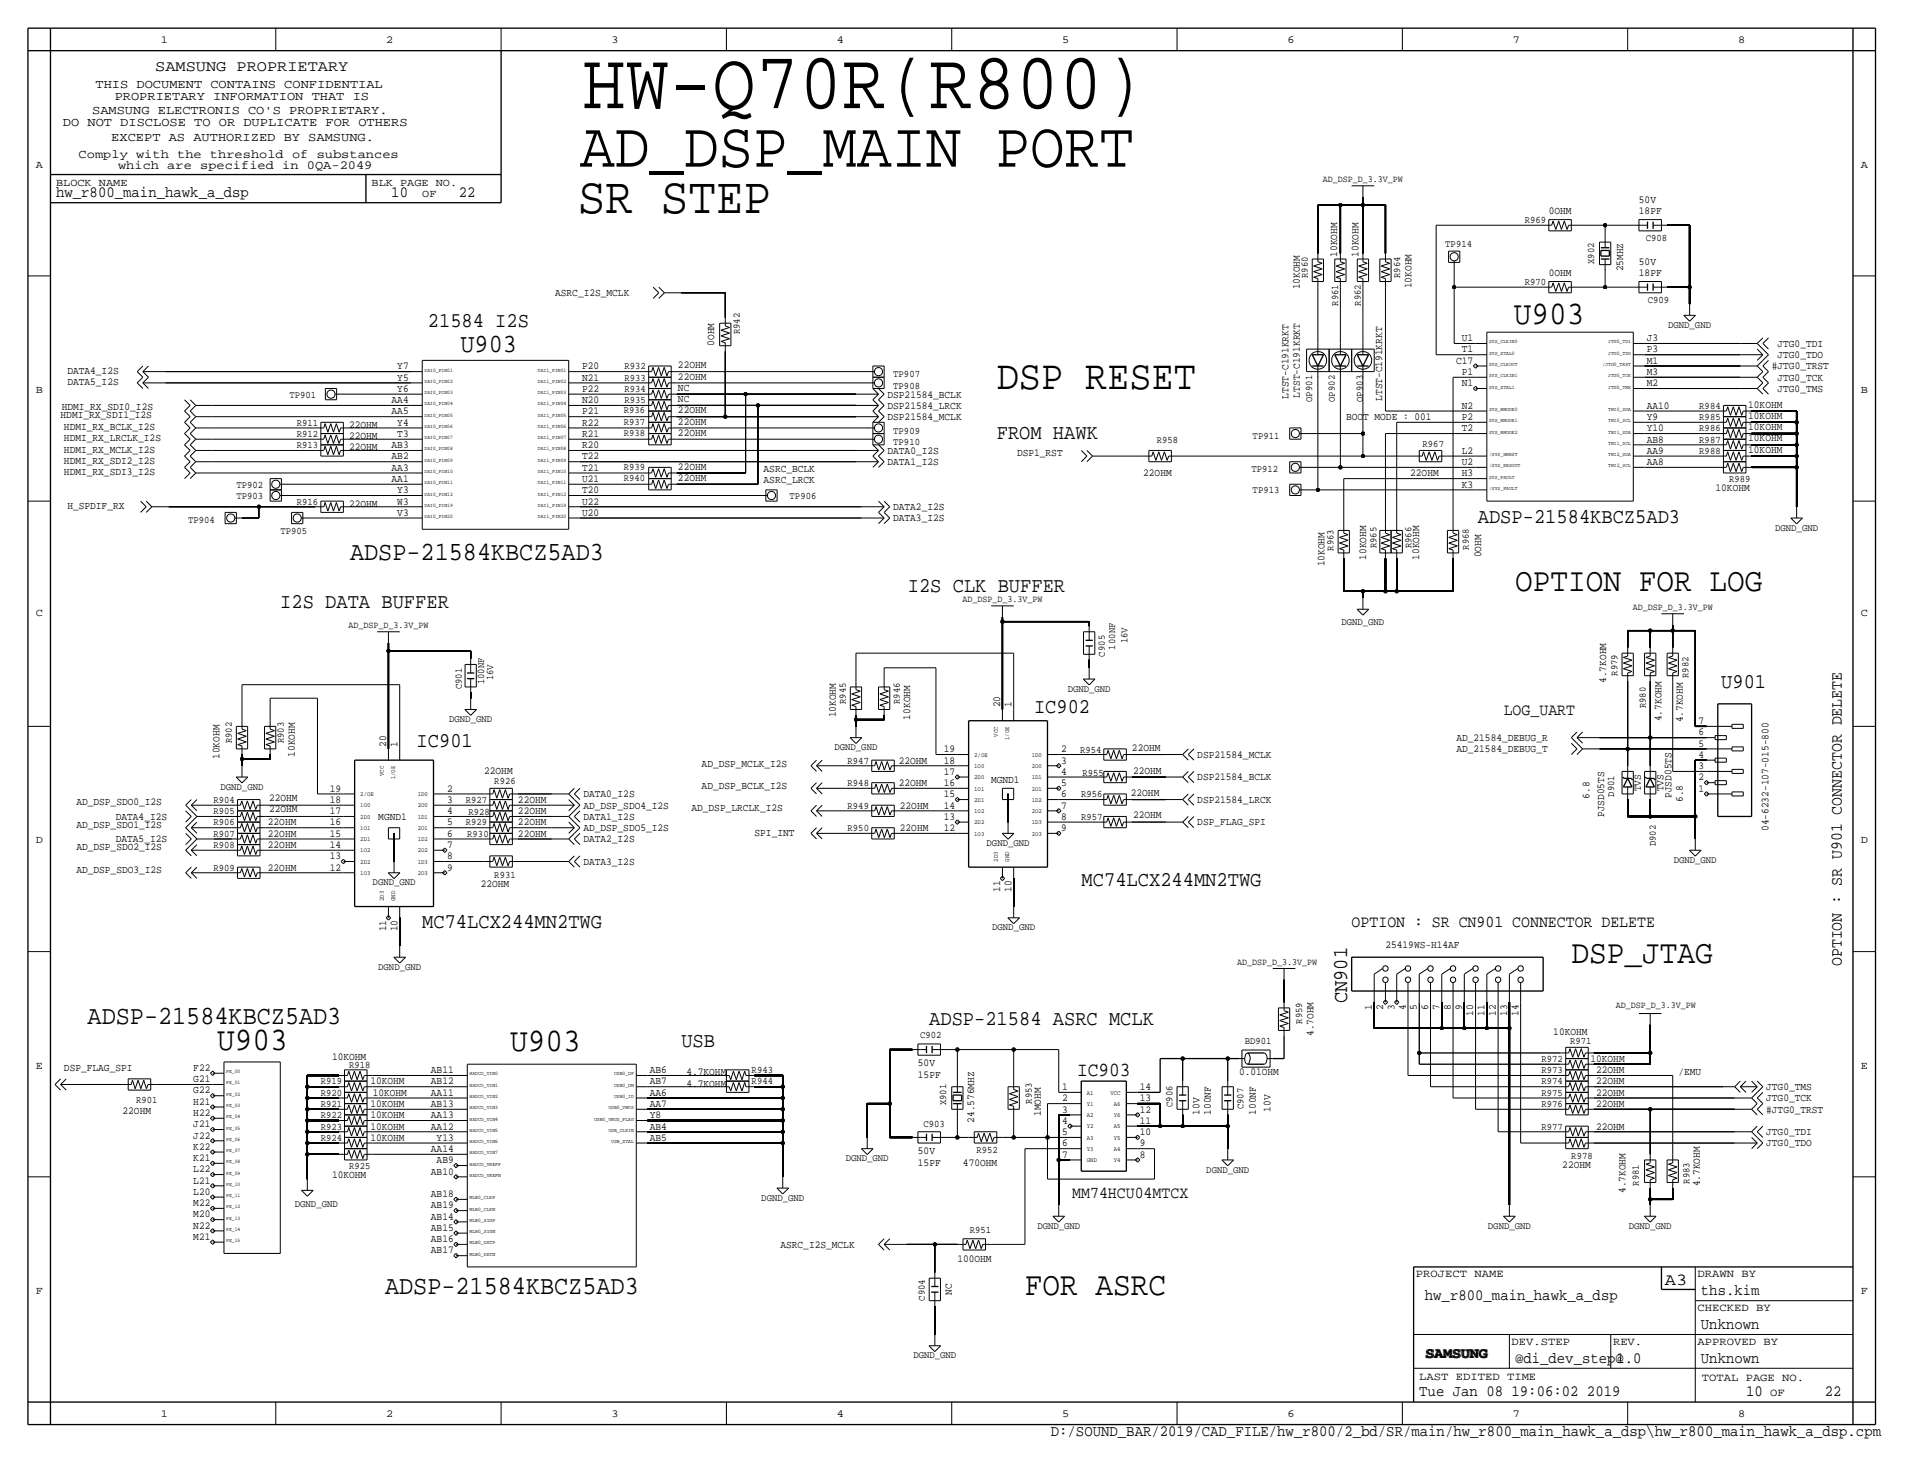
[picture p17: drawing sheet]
<svg xmlns="http://www.w3.org/2000/svg" width="433mm" height="330mm" viewBox="0 0 433 330" stroke-linecap="round" stroke-linejoin="round" font-family="sans-serif">
<defs><g id="words">
<text font-size="18.3" x="131.3" y="24.4">HW-Q70R(R800)</text>
<text font-size="14.6" x="130.8" y="37.6">AD_DSP_MAIN PORT</text>
<text font-size="11.7" x="130.3" y="48">SR STEP</text>
<text font-size="9.3" x="224.7" y="87.6">DSP RESET</text>
<g font-size="7.4">
<text x="341.3" y="73.2">U903</text>
<text x="341.6" y="133.3">OPTION FOR LOG</text>
<text x="354.3" y="217.2">DSP_JTAG</text>
<text x="49" y="236.7">U903</text>
<text x="115" y="237">U903</text>
<text x="231.1" y="292.1">FOR ASRC</text>
</g>
<g font-size="5.9">
<text x="103.8" y="79.5">U903</text>
<text x="78.9" y="126.2">ADSP-21584KBCZ5AD3</text>
<text x="19.8" y="230.9">ADSP-21584KBCZ5AD3</text>
<text x="86.8" y="291.8">ADSP-21584KBCZ5AD3</text>
</g>
<g font-size="4.7">
<text x="96.5" y="73.7">21584 I2S</text>
<text x="224.7" y="99.1">FROM HAWK</text>
<text x="333.2" y="117.9">ADSP-21584KBCZ5AD3</text>
<text x="63.2" y="137.2">I2S DATA BUFFER</text>
<text x="204.7" y="133.6">I2S CLK BUFFER</text>
<text x="388.1" y="155.2">U901</text>
<text x="233.1" y="160.8">IC902</text>
<text x="93.9" y="168.4">IC901</text>
<text x="243.9" y="199.9">MC74LCX244MN2TWG</text>
<text x="95.2" y="209.3">MC74LCX244MN2TWG</text>
<text x="303.7" y="226.3" transform="rotate(-90 303.7 226.3)">CN901</text>
<text x="209.5" y="231.1">ADSP-21584 ASRC MCLK</text>
<text x="153.6" y="236.2">USB</text>
</g>
<text font-size="4.5" x="242.8" y="242.7">IC903</text>
<g font-size="3.8">
<text x="339" y="161.3">LOG_UART</text>
<text x="304.7" y="209">OPTION : SR CN901 CONNECTOR DELETE</text>
<text x="415.2" y="217.9" transform="rotate(-90 415.2 217.9)">OPTION : SR U901 CONNECTOR DELETE</text>
<text x="241.8" y="270.3">MM74HCU04MTCX</text>
<text x="375.4" y="289.8">A3</text>
</g>
<g font-size="3.5">
<text x="35" y="16">SAMSUNG PROPRIETARY</text>
<text x="12.6" y="44.5">hw_r800_main_hawk_a_dsp</text>
<text x="88.2" y="44.5">10</text>
<text x="103.5" y="44.5">22</text>
<text x="321.3" y="293.1">hw_r800_main_hawk_a_dsp</text>
<text x="383.5" y="292.1">ths.kim</text>
<text x="383.5" y="299.7">Unknown</text>
<text x="341.6" y="307.3">@di_dev_step@</text>
<text x="364.4" y="307.3">1.0</text>
<text x="383.5" y="307.3">Unknown</text>
<text x="320" y="315">Tue Jan 08 19:06:02 2019</text>
<text x="393.7" y="315">10</text>
<text x="411.5" y="315">22</text>
<text x="236.9" y="323.9">D:/SOUND_BAR/2019/CAD_FILE/hw_r800/2_bd/SR/main/hw_r800_main_hawk_a_dsp\hw_r800_main_hawk_a_dsp.cpm</text>
</g>
<text font-size="3" x="321.3" y="306.3">SAMSUNG</text>
<g font-size="2.8">
<text x="21.5" y="19.8">THIS DOCUMENT CONTAINS CONFIDENTIAL</text>
<text x="25.9" y="22.6">PROPRIETARY INFORMATION THAT IS</text>
<text x="14.2" y="28.4">DO NOT DISCLOSE TO OR DUPLICATE FOR OTHERS</text>
<text x="20.8" y="25.7">SAMSUNG ELECTRONIS CO'S PROPRIETARY.</text>
<text x="17.7" y="35.6">Comply with the threshold of substances</text>
<text x="25.1" y="31.8">EXCEPT AS AUTHORIZED BY SAMSUNG.</text>
<text x="26.6" y="38.1">which are specified in 0QA-2049</text>
</g>
<g font-size="2.5">
<text x="319.2" y="288">PROJECT NAME</text>
<text x="382.7" y="288">DRAWN BY</text>
<text x="382.7" y="295.7">CHECKED BY</text>
<text x="340.8" y="303.3">DEV.STEP</text>
<text x="363.7" y="303.3">REV.</text>
<text x="382.7" y="303.3">APPROVED BY</text>
<text x="320" y="311.1">LAST EDITED TIME</text>
<text x="383.7" y="311.5">TOTAL PAGE NO.</text>
<text x="399.1" y="315">OF</text>
</g>
<g font-size="2.4">
<text x="36.3" y="9.7">1</text>
<text x="87.1" y="9.7">2</text>
<text x="137.9" y="9.7">3</text>
<text x="188.7" y="9.7">4</text>
<text x="239.5" y="9.7">5</text>
<text x="290.3" y="9.7">6</text>
<text x="341.1" y="9.7">7</text>
<text x="391.9" y="9.7">8</text>
<text x="8.1" y="37.8">A</text>
<text x="12.6" y="41.9">BLOCK NAME</text>
<text x="83.8" y="41.9">BLK PAGE NO.</text>
<text x="419.6" y="37.8">A</text>
<text x="95.2" y="44.4">OF</text>
<text x="369.5" y="45.7">50V</text>
<text x="349.2" y="48.3">0OHM</text>
<text x="369.5" y="48.3">18PF</text>
<text x="301.4" y="57.9" transform="rotate(-90 301.4 57.9)">10KOHM</text>
<text x="306.3" y="57.9" transform="rotate(-90 306.3 57.9)">10KOHM</text>
<text x="369.5" y="59.7">50V</text>
<text x="293.1" y="65.3" transform="rotate(-90 293.1 65.3)">10KOHM</text>
<text x="318.2" y="65" transform="rotate(-90 318.2 65)">10KOHM</text>
<text x="349.2" y="62.2">0OHM</text>
<text x="366" y="61.2" transform="rotate(-90 366 61.2)">25MHZ</text>
<text x="369.5" y="62.2">18PF</text>
<text x="125.2" y="66.8">ASRC_I2S_MCLK</text>
<text x="161" y="78" transform="rotate(-90 161 78)">0OHM</text>
<text x="329.6" y="77">U1</text>
<text x="371.3" y="77">J3</text>
<text x="89.6" y="83.3">Y7</text>
<text x="131.3" y="83.3">P20</text>
<text x="152.9" y="83.1">22OHM</text>
<text x="328.3" y="82">C17</text>
<text x="329.6" y="79.5">T1</text>
<text x="371.3" y="79.5">P3</text>
<text x="371.3" y="82">M1</text>
<text x="399.5" y="83.3">#JTG0_TRST</text>
<text x="400.8" y="80.8">JTG0_TDO</text>
<text x="400.8" y="78.2">JTG0_TDI</text>
<text x="8.1" y="88.6">B</text>
<text x="15.2" y="84.3">DATA4_I2S</text>
<text x="15.2" y="86.9">DATA5_I2S</text>
<text x="89.6" y="88.4">Y6</text>
<text x="89.6" y="85.9">Y5</text>
<text x="131.3" y="88.4">P22</text>
<text x="131.3" y="85.9">N21</text>
<text x="152.9" y="88.1">NC</text>
<text x="152.9" y="85.6">22OHM</text>
<text x="200.1" y="89.7">DSP21584_BCLK</text>
<text x="290.5" y="89.9" transform="rotate(-90 290.5 89.9)">LTST-C191KRKT</text>
<text x="293.1" y="89.7" transform="rotate(-90 293.1 89.7)">LTST-C191KRKT</text>
<text x="329.6" y="84.6">P1</text>
<text x="329.6" y="87.1">N1</text>
<text x="371.3" y="84.6">M3</text>
<text x="371.3" y="87.1">M2</text>
<text x="400.8" y="88.4">JTG0_TMS</text>
<text x="400.8" y="85.9">JTG0_TCK</text>
<text x="419.6" y="88.6">B</text>
<text x="13.7" y="94.2">HDMI_RX_SDI1_I2S</text>
<text x="13.9" y="92.5">HDMI_RX_SDI0_I2S</text>
<text x="88.3" y="93.5">AA5</text>
<text x="88.3" y="90.9">AA4</text>
<text x="131.3" y="93.5">P21</text>
<text x="131.3" y="90.9">N20</text>
<text x="152.9" y="93.2">22OHM</text>
<text x="152.9" y="95.8">22OHM</text>
<text x="152.9" y="90.7">NC</text>
<text x="200.1" y="92.2">DSP21584_LRCK</text>
<text x="200.1" y="94.7">DSP21584_MCLK</text>
<text x="303.5" y="94.7">BOOT MODE : 001</text>
<text x="311.6" y="90.4" transform="rotate(-90 311.6 90.4)">LTST-C191KRKT</text>
<text x="329.6" y="94.7">P2</text>
<text x="329.6" y="92.2">N2</text>
<text x="371.3" y="94.7">Y9</text>
<text x="371.3" y="92.2">AA10</text>
<text x="394.2" y="91.9">10KOHM</text>
<text x="394.2" y="94.5">10KOHM</text>
<text x="14.4" y="97">HDMI_RX_BCLK_I2S</text>
<text x="14.4" y="99.6">HDMI_RX_LRCLK_I2S</text>
<text x="78.7" y="101.6">22OHM</text>
<text x="78.7" y="96.5">22OHM</text>
<text x="78.7" y="99.1">22OHM</text>
<text x="88.3" y="101.1">AB3</text>
<text x="89.6" y="96">Y4</text>
<text x="89.6" y="98.6">T3</text>
<text x="131.3" y="96">R22</text>
<text x="131.3" y="98.6">R21</text>
<text x="131.3" y="101.1">R20</text>
<text x="152.9" y="98.3">22OHM</text>
<text x="329.6" y="97.3">T2</text>
<text x="371.3" y="97.3">Y10</text>
<text x="371.3" y="99.8">AB8</text>
<text x="394.2" y="97">10KOHM</text>
<text x="394.2" y="99.6">10KOHM</text>
<text x="14.4" y="107.2">HDMI_RX_SDI3_I2S</text>
<text x="14.4" y="104.6">HDMI_RX_SDI2_I2S</text>
<text x="14.4" y="102.1">HDMI_RX_MCLK_I2S</text>
<text x="88.3" y="103.6">AB2</text>
<text x="88.3" y="106.2">AA3</text>
<text x="131.3" y="103.6">T22</text>
<text x="131.3" y="106.2">T21</text>
<text x="152.9" y="105.9">22OHM</text>
<text x="172.2" y="106.4">ASRC_BCLK</text>
<text x="200.1" y="104.9">DATA1_I2S</text>
<text x="200.1" y="102.4">DATA0_I2S</text>
<text x="229.3" y="102.9">DSP1_RST</text>
<text x="257.8" y="107.4">22OHM</text>
<text x="318" y="107.4">22OHM</text>
<text x="329.6" y="104.9">U2</text>
<text x="329.6" y="102.4">L2</text>
<text x="329.6" y="107.4">H3</text>
<text x="371.3" y="102.4">AA9</text>
<text x="371.3" y="104.9">AA8</text>
<text x="394.2" y="102.1">10KOHM</text>
<text x="88.3" y="108.7">AA1</text>
<text x="89.6" y="111.3">Y3</text>
<text x="89.6" y="113.8">W3</text>
<text x="131.3" y="113.8">U22</text>
<text x="131.3" y="108.7">U21</text>
<text x="131.3" y="111.3">T20</text>
<text x="152.9" y="108.5">22OHM</text>
<text x="172.2" y="109">ASRC_LRCK</text>
<text x="329.6" y="110">K3</text>
<text x="386.8" y="110.7">10KOHM</text>
<text x="15.2" y="114.8">H_SPDIF_RX</text>
<text x="78.7" y="114.3">22OHM</text>
<text x="89.6" y="116.3">V3</text>
<text x="131.3" y="116.3">U20</text>
<text x="201.4" y="117.6">DATA3_I2S</text>
<text x="201.4" y="115.1">DATA2_I2S</text>
<text x="334" y="125.7" transform="rotate(-90 334 125.7)">0OHM</text>
<text x="298.7" y="127.8" transform="rotate(-90 298.7 127.8)">10KOHM</text>
<text x="308.1" y="126.2" transform="rotate(-90 308.1 126.2)">10KOHM</text>
<text x="320" y="126.2" transform="rotate(-90 320 126.2)">10KOHM</text>
<text x="8.1" y="138.9">C</text>
<text x="419.6" y="138.9">C</text>
<text x="362.2" y="154" transform="rotate(-90 362.2 154)">4.7KOHM</text>
<text x="188.4" y="161.8" transform="rotate(-90 188.4 161.8)">10KOHM</text>
<text x="225.5" y="159.5" transform="rotate(-90 225.5 159.5)">20</text>
<text x="228" y="159.5" transform="rotate(-90 228 159.5)">1</text>
<text x="205.2" y="162.3" transform="rotate(-90 205.2 162.3)">10KOHM</text>
<text x="328.4" y="167.1">AD_21584_DEBUG_R</text>
<text x="374.6" y="162.7" transform="rotate(-90 374.6 162.7)">4.7KOHM</text>
<text x="379.4" y="162.9" transform="rotate(-90 379.4 162.9)">4.7KOHM</text>
<text x="383" y="163.3">7</text>
<text x="383" y="165.9">6</text>
<text x="49.5" y="171.2" transform="rotate(-90 49.5 171.2)">10KOHM</text>
<text x="66.5" y="170.7" transform="rotate(-90 66.5 170.7)">10KOHM</text>
<text x="87.1" y="168.4" transform="rotate(-90 87.1 168.4)">20</text>
<text x="89.6" y="168.4" transform="rotate(-90 89.6 168.4)">1</text>
<text x="158.2" y="173">AD_DSP_MCLK_I2S</text>
<text x="202.6" y="172.2">22OHM</text>
<text x="212.8" y="169.7">19</text>
<text x="212.8" y="172.2">18</text>
<text x="239.2" y="172.2">3</text>
<text x="239.2" y="169.7">2</text>
<text x="255.2" y="169.4">22OHM</text>
<text x="270" y="170.9">DSP21584_MCLK</text>
<text x="328.4" y="169.7">AD_21584_DEBUG_T</text>
<text x="383" y="168.4">5</text>
<text x="383" y="170.9">4</text>
<text x="383" y="173.5">3</text>
<text x="74.3" y="178.6">19</text>
<text x="100.8" y="178.6">2</text>
<text x="109.2" y="174.5">22OHM</text>
<text x="131.5" y="179.8">DATA0_I2S</text>
<text x="158.2" y="178.1">AD_DSP_BCLK_I2S</text>
<text x="202.6" y="177.3">22OHM</text>
<text x="212.8" y="174.8">17</text>
<text x="212.8" y="177.3">16</text>
<text x="212.8" y="179.8">15</text>
<text x="223.5" y="176.5">MGND1</text>
<text x="239.2" y="179.8">6</text>
<text x="239.2" y="177.3">5</text>
<text x="239.2" y="174.8">4</text>
<text x="255" y="179.6">22OHM</text>
<text x="255.5" y="174.5">22OHM</text>
<text x="270" y="176">DSP21584_BCLK</text>
<text x="370" y="178.5" transform="rotate(-90 370 178.5)">TVS</text>
<text x="375.1" y="178.5" transform="rotate(-90 375.1 178.5)">TVS</text>
<text x="376.9" y="180" transform="rotate(-90 376.9 180)">PJSD05TS</text>
<text x="383" y="176">2</text>
<text x="383" y="178.6">1</text>
<text x="17.2" y="181.6">AD_DSP_SDO0_I2S</text>
<text x="26.1" y="184.9">DATA4_I2S</text>
<text x="60.7" y="183.1">22OHM</text>
<text x="60.7" y="180.6">22OHM</text>
<text x="74.3" y="181.1">18</text>
<text x="74.3" y="183.6">17</text>
<text x="85.3" y="184.9">MGND1</text>
<text x="100.8" y="183.6">4</text>
<text x="100.8" y="181.1">3</text>
<text x="116.8" y="183.6">22OHM</text>
<text x="116.8" y="181.1">22OHM</text>
<text x="131.5" y="184.9">DATA1_I2S</text>
<text x="131.5" y="182.4">AD_DSP_SDO4_I2S</text>
<text x="155.9" y="182.9">AD_DSP_LRCLK_I2S</text>
<text x="202.9" y="182.4">22OHM</text>
<text x="212.8" y="182.4">14</text>
<text x="212.8" y="184.9">13</text>
<text x="239.2" y="184.9">8</text>
<text x="239.2" y="182.4">7</text>
<text x="255.5" y="184.4">22OHM</text>
<text x="270" y="181.1">DSP21584_LRCK</text>
<text x="358.3" y="180.1" transform="rotate(-90 358.3 180.1)">6.8</text>
<text x="361.6" y="184.3" transform="rotate(-90 361.6 184.3)">PJSD05TS</text>
<text x="379.4" y="180.9" transform="rotate(-90 379.4 180.9)">6.8</text>
<text x="8.1" y="190.2">D</text>
<text x="17.2" y="191.8">AD_DSP_SDO2_I2S</text>
<text x="17.2" y="186.7">AD_DSP_SDO1_I2S</text>
<text x="26.1" y="190">DATA5_I2S</text>
<text x="60.4" y="191.3">22OHM</text>
<text x="60.4" y="188.7">22OHM</text>
<text x="60.4" y="186.2">22OHM</text>
<text x="74.3" y="186.2">16</text>
<text x="74.3" y="188.7">15</text>
<text x="74.3" y="191.3">14</text>
<text x="100.8" y="191.3">7</text>
<text x="100.8" y="188.7">6</text>
<text x="100.8" y="186.2">5</text>
<text x="116.8" y="188.7">22OHM</text>
<text x="116.8" y="186.2">22OHM</text>
<text x="131.5" y="190">DATA2_I2S</text>
<text x="131.5" y="187.5">AD_DSP_SDO5_I2S</text>
<text x="170.1" y="188.5">SPI_INT</text>
<text x="202.9" y="187.5">22OHM</text>
<text x="212.8" y="187.5">12</text>
<text x="239.2" y="187.5">9</text>
<text x="270" y="186.2">DSP_FLAG_SPI</text>
<text x="398.7" y="187.5" transform="rotate(-90 398.7 187.5)">04-6232-107-015-800</text>
<text x="419.6" y="190.2">D</text>
<text x="17.2" y="196.9">AD_DSP_SDO3_I2S</text>
<text x="60.4" y="196.3">22OHM</text>
<text x="74.3" y="193.8">13</text>
<text x="74.3" y="196.3">12</text>
<text x="100.8" y="196.3">9</text>
<text x="100.8" y="193.8">8</text>
<text x="131.5" y="195.1">DATA3_I2S</text>
<text x="108.4" y="200.2">22OHM</text>
<text x="225.5" y="201.2" transform="rotate(-90 225.5 201.2)">11</text>
<text x="228" y="201.2" transform="rotate(-90 228 201.2)">10</text>
<text x="87.1" y="210.1" transform="rotate(-90 87.1 210.1)">11</text>
<text x="89.6" y="210.1" transform="rotate(-90 89.6 210.1)">10</text>
<text x="312.4" y="213.7">25419WS-H14AF</text>
<text x="309.3" y="227.9" transform="rotate(-90 309.3 227.9)">1</text>
<text x="311.9" y="227.9" transform="rotate(-90 311.9 227.9)">2</text>
<text x="314.4" y="227.9" transform="rotate(-90 314.4 227.9)">3</text>
<text x="316.9" y="227.9" transform="rotate(-90 316.9 227.9)">4</text>
<text x="319.5" y="227.9" transform="rotate(-90 319.5 227.9)">5</text>
<text x="322" y="227.9" transform="rotate(-90 322 227.9)">6</text>
<text x="324.6" y="227.9" transform="rotate(-90 324.6 227.9)">7</text>
<text x="327.1" y="227.9" transform="rotate(-90 327.1 227.9)">8</text>
<text x="329.6" y="227.9" transform="rotate(-90 329.6 227.9)">9</text>
<text x="296.1" y="233.7" transform="rotate(-90 296.1 233.7)">4.7OHM</text>
<text x="332.2" y="229.1" transform="rotate(-90 332.2 229.1)">10</text>
<text x="334.7" y="229.1" transform="rotate(-90 334.7 229.1)">11</text>
<text x="337.3" y="229.1" transform="rotate(-90 337.3 229.1)">12</text>
<text x="339.8" y="229.1" transform="rotate(-90 339.8 229.1)">13</text>
<text x="342.3" y="229.1" transform="rotate(-90 342.3 229.1)">14</text>
<text x="350.2" y="233.4">10KOHM</text>
<text x="74.9" y="239">10KOHM</text>
<text x="358.6" y="239.5">10KOHM</text>
<text x="8.1" y="241">E</text>
<text x="14.4" y="241.6">DSP_FLAG_SPI</text>
<text x="43.6" y="244.1">G21</text>
<text x="43.6" y="241.6">F22</text>
<text x="83.5" y="244.6">10KOHM</text>
<text x="97.2" y="244.6">AB12</text>
<text x="97.2" y="242.1">AB11</text>
<text x="146.5" y="244.6">AB7</text>
<text x="146.5" y="242.1">AB6</text>
<text x="154.8" y="242.6">4.7KOHM</text>
<text x="154.8" y="245.1">4.7KOHM</text>
<text x="207" y="240.5">50V</text>
<text x="207" y="243.1">15PF</text>
<text x="239.5" y="245.9">1</text>
<text x="257" y="245.9">14</text>
<text x="279.3" y="242.6">0.01OHM</text>
<text x="359.9" y="244.6">22OHM</text>
<text x="359.9" y="242.1">22OHM</text>
<text x="378.4" y="242.6">/EMU</text>
<text x="398.2" y="245.9">JTG0_TMS</text>
<text x="419.6" y="241">E</text>
<text x="27.6" y="251.2">22OHM</text>
<text x="43.6" y="251.7">H22</text>
<text x="43.6" y="249.2">H21</text>
<text x="43.6" y="246.6">G22</text>
<text x="83.5" y="249.7">10KOHM</text>
<text x="84" y="247.1">10KOHM</text>
<text x="97.2" y="249.7">AB13</text>
<text x="97.2" y="247.1">AA11</text>
<text x="146.5" y="249.7">AA7</text>
<text x="146.5" y="247.1">AA6</text>
<text x="234.6" y="251.7" transform="rotate(-90 234.6 251.7)">1MOHM</text>
<text x="239.5" y="251">3</text>
<text x="239.5" y="248.4">2</text>
<text x="257" y="248.4">13</text>
<text x="257" y="251">12</text>
<text x="270.5" y="251.5" transform="rotate(-90 270.5 251.5)">10V</text>
<text x="273" y="251.5" transform="rotate(-90 273 251.5)">100NF</text>
<text x="283.2" y="251.5" transform="rotate(-90 283.2 251.5)">100NF</text>
<text x="286.5" y="250.7" transform="rotate(-90 286.5 250.7)">10V</text>
<text x="359.9" y="249.7">22OHM</text>
<text x="359.9" y="247.1">22OHM</text>
<text x="398.2" y="248.4">JTG0_TCK</text>
<text x="398.2" y="251">#JTG0_TRST</text>
<text x="43.6" y="256.8">J22</text>
<text x="43.6" y="254.3">J21</text>
<text x="83.5" y="257.3">10KOHM</text>
<text x="83.5" y="254.8">10KOHM</text>
<text x="83.5" y="252.2">10KOHM</text>
<text x="97.2" y="252.2">AA13</text>
<text x="97.2" y="254.8">AA12</text>
<text x="98.4" y="257.3">Y13</text>
<text x="146.5" y="252.2">Y8</text>
<text x="146.5" y="257.3">AB5</text>
<text x="146.5" y="254.8">AB4</text>
<text x="219.7" y="253.2" transform="rotate(-90 219.7 253.2)">24.576MHZ</text>
<text x="239.5" y="256">5</text>
<text x="239.5" y="253.5">4</text>
<text x="257" y="253.5">11</text>
<text x="257" y="256">10</text>
<text x="359.9" y="254.8">22OHM</text>
<text x="398.2" y="256">JTG0_TDI</text>
<text x="43.6" y="259.3">K22</text>
<text x="43.6" y="261.9">K21</text>
<text x="97.2" y="259.8">AA14</text>
<text x="98.4" y="262.4">AB9</text>
<text x="207" y="260.3">50V</text>
<text x="207" y="262.9">15PF</text>
<text x="217.1" y="262.9">470OHM</text>
<text x="239.5" y="261.1">7</text>
<text x="239.5" y="258.6">6</text>
<text x="257" y="258.6">9</text>
<text x="257" y="261.1">8</text>
<text x="352.2" y="263.4">22OHM</text>
<text x="398.2" y="258.6">JTG0_TDO</text>
<text x="43.6" y="264.4">L22</text>
<text x="43.6" y="267">L21</text>
<text x="43.6" y="269.5">L20</text>
<text x="74.9" y="265.7">10KOHM</text>
<text x="97.2" y="264.9">AB10</text>
<text x="366.5" y="269.1" transform="rotate(-90 366.5 269.1)">4.7KOHM</text>
<text x="383.2" y="267.6" transform="rotate(-90 383.2 267.6)">4.7KOHM</text>
<text x="43.6" y="272">M22</text>
<text x="43.6" y="274.6">M20</text>
<text x="97.2" y="272.5">AB19</text>
<text x="97.2" y="270">AB18</text>
<text x="97.2" y="275.1">AB14</text>
<text x="43.6" y="277.1">N22</text>
<text x="43.6" y="279.7">M21</text>
<text x="97.2" y="280.2">AB16</text>
<text x="97.2" y="277.6">AB15</text>
<text x="176" y="281.4">ASRC_I2S_MCLK</text>
<text x="97.2" y="282.7">AB17</text>
<text x="215.8" y="284.7">100OHM</text>
<text x="8.1" y="291.8">F</text>
<text x="214.6" y="292.1" transform="rotate(-90 214.6 292.1)">NC</text>
<text x="419.6" y="291.8">F</text>
<text x="36.3" y="319.5">1</text>
<text x="87.1" y="319.5">2</text>
<text x="137.9" y="319.5">3</text>
<text x="188.7" y="319.5">4</text>
<text x="239.5" y="319.5">5</text>
<text x="290.3" y="319.5">6</text>
<text x="341.1" y="319.5">7</text>
<text x="391.9" y="319.5">8</text>
</g>
<g font-size="2.3">
<text x="343.8" y="50.3">R969</text>
<text x="325.9" y="55.6">TP914</text>
<text x="359.5" y="59.6" transform="rotate(-90 359.5 59.6)">X902</text>
<text x="371" y="54.4">C908</text>
<text x="294.8" y="62.7" transform="rotate(-90 294.8 62.7)">R960</text>
<text x="315.7" y="62.7" transform="rotate(-90 315.7 62.7)">R964</text>
<text x="343.8" y="64.3">R970</text>
<text x="301.7" y="68.9" transform="rotate(-90 301.7 68.9)">R961</text>
<text x="306.8" y="68.9" transform="rotate(-90 306.8 68.9)">R962</text>
<text x="371.5" y="68.3">C909</text>
<text x="166.8" y="75.4" transform="rotate(-90 166.8 75.4)">R942</text>
<text x="376.1" y="74">DGND_GND</text>
<text x="140.8" y="83.3">R932</text>
<text x="65.3" y="89.7">TP901</text>
<text x="140.8" y="85.9">R933</text>
<text x="140.8" y="88.4">R934</text>
<text x="201.4" y="85.1">TP907</text>
<text x="201.4" y="87.6">TP908</text>
<text x="140.7" y="95.8">R937</text>
<text x="140.7" y="93.2">R936</text>
<text x="140.8" y="90.9">R935</text>
<text x="295.9" y="90.6" transform="rotate(-90 295.9 90.6)">OP901</text>
<text x="300.9" y="90.6" transform="rotate(-90 300.9 90.6)">OP902</text>
<text x="307.3" y="90.6" transform="rotate(-90 307.3 90.6)">OP903</text>
<text x="383.1" y="92.2">R984</text>
<text x="383.1" y="94.7">R985</text>
<text x="66.9" y="98.6">R912</text>
<text x="66.9" y="101.1">R913</text>
<text x="66.9" y="96">R911</text>
<text x="140.7" y="98.3">R938</text>
<text x="201.4" y="100.3">TP910</text>
<text x="201.4" y="97.8">TP909</text>
<text x="260.8" y="99.8">R958</text>
<text x="282.4" y="99.1">TP911</text>
<text x="320.7" y="100.8">R967</text>
<text x="383.1" y="99.8">R987</text>
<text x="383.1" y="97.3">R986</text>
<text x="140.7" y="105.9">R939</text>
<text x="282.2" y="106.4">TP912</text>
<text x="383.1" y="102.4">R988</text>
<text x="53.3" y="112.5">TP903</text>
<text x="53.3" y="110">TP902</text>
<text x="66.9" y="113.8">R916</text>
<text x="140.7" y="108.5">R940</text>
<text x="178" y="112.5">TP906</text>
<text x="282.4" y="111.3">TP913</text>
<text x="389.8" y="108.7">R989</text>
<text x="42.4" y="117.9">TP904</text>
<text x="400.3" y="119.7">DGND_GND</text>
<text x="63.2" y="120.4">TP905</text>
<text x="300.7" y="124.2" transform="rotate(-90 300.7 124.2)">R963</text>
<text x="310.3" y="123.7" transform="rotate(-90 310.3 123.7)">R965</text>
<text x="318.2" y="123.7" transform="rotate(-90 318.2 123.7)">R966</text>
<text x="331.2" y="124" transform="rotate(-90 331.2 124)">R968</text>
<text x="302.5" y="141">DGND_GND</text>
<text x="249.1" y="148.1" transform="rotate(-90 249.1 148.1)">C905</text>
<text x="251.4" y="146.5" transform="rotate(-90 251.4 146.5)">100NF</text>
<text x="254.2" y="145.1" transform="rotate(-90 254.2 145.1)">16V</text>
<text x="104.1" y="155.4" transform="rotate(-90 104.1 155.4)">C901</text>
<text x="109.2" y="154.4" transform="rotate(-90 109.2 154.4)">100NF</text>
<text x="111.2" y="153.5" transform="rotate(-90 111.2 153.5)">16V</text>
<text x="364.7" y="152.4" transform="rotate(-90 364.7 152.4)">R979</text>
<text x="380.7" y="152.9" transform="rotate(-90 380.7 152.9)">R982</text>
<text x="190.7" y="158.8" transform="rotate(-90 190.7 158.8)">R945</text>
<text x="202.9" y="158.8" transform="rotate(-90 202.9 158.8)">R946</text>
<text x="240.7" y="156">DGND_GND</text>
<text x="371" y="159.8" transform="rotate(-90 371 159.8)">R980</text>
<text x="52.3" y="167.6" transform="rotate(-90 52.3 167.6)">R902</text>
<text x="64" y="167.6" transform="rotate(-90 64 167.6)">R903</text>
<text x="101.3" y="162.9">DGND_GND</text>
<text x="188.2" y="169.2">DGND_GND</text>
<text x="191.1" y="172.2">R947</text>
<text x="243.5" y="169.9">R954</text>
<text x="49.7" y="178.1">DGND_GND</text>
<text x="111.5" y="176.8">R926</text>
<text x="191.1" y="177.3">R948</text>
<text x="243.8" y="179.8">R956</text>
<text x="244" y="175">R955</text>
<text x="363.9" y="179.7" transform="rotate(-90 363.9 179.7)">D901</text>
<text x="48.1" y="183.6">R905</text>
<text x="48.1" y="181.1">R904</text>
<text x="105" y="181.1">R927</text>
<text x="105.6" y="183.9">R928</text>
<text x="191.1" y="182.4">R949</text>
<text x="243.8" y="184.9">R957</text>
<text x="48.1" y="191.3">R908</text>
<text x="48.1" y="188.7">R907</text>
<text x="48.1" y="186.2">R906</text>
<text x="105" y="186.2">R929</text>
<text x="105.4" y="188.7">R930</text>
<text x="191.1" y="187.5">R950</text>
<text x="222.5" y="190.8">DGND_GND</text>
<text x="373.3" y="190.9" transform="rotate(-90 373.3 190.9)">D902</text>
<text x="48.1" y="196.3">R909</text>
<text x="377.4" y="194.6">DGND_GND</text>
<text x="84" y="199.7">DGND_GND</text>
<text x="111.5" y="198.1">R931</text>
<text x="223.7" y="209.9">DGND_GND</text>
<text x="85.3" y="218.7">DGND_GND</text>
<text x="293.6" y="230.9" transform="rotate(-90 293.6 230.9)">R959</text>
<text x="207.5" y="234.2">C902</text>
<text x="280.7" y="235.5">BD901</text>
<text x="347.6" y="239.5">R972</text>
<text x="354" y="235.5">R971</text>
<text x="72.3" y="244.6">R919</text>
<text x="78.7" y="240.8">R918</text>
<text x="169.5" y="242.1">R943</text>
<text x="169.5" y="244.6">R944</text>
<text x="347.6" y="242.1">R973</text>
<text x="347.6" y="244.6">R974</text>
<text x="30.7" y="248.7">R901</text>
<text x="72.3" y="249.7">R921</text>
<text x="72.3" y="247.1">R920</text>
<text x="213.3" y="249.3" transform="rotate(-90 213.3 249.3)">X901</text>
<text x="232.6" y="248.9" transform="rotate(-90 232.6 248.9)">R953</text>
<text x="264.4" y="249.7" transform="rotate(-90 264.4 249.7)">C906</text>
<text x="280.4" y="250.2" transform="rotate(-90 280.4 250.2)">C907</text>
<text x="347.6" y="247.1">R975</text>
<text x="347.6" y="249.7">R976</text>
<text x="72.3" y="252.2">R922</text>
<text x="72.3" y="254.8">R923</text>
<text x="72.3" y="257.3">R924</text>
<text x="208.2" y="254.3">C903</text>
<text x="347.6" y="254.8">R977</text>
<text x="78.7" y="263.7">R925</text>
<text x="190.7" y="261.9">DGND_GND</text>
<text x="220.2" y="260.1">R952</text>
<text x="354.3" y="261.4">R978</text>
<text x="272" y="264.5">DGND_GND</text>
<text x="369.5" y="267.5" transform="rotate(-90 369.5 267.5)">R981</text>
<text x="380.9" y="267" transform="rotate(-90 380.9 267)">R983</text>
<text x="66.5" y="272.3">DGND_GND</text>
<text x="171.7" y="270.8">DGND_GND</text>
<text x="218.6" y="278.1">R951</text>
<text x="233.9" y="277.2">DGND_GND</text>
<text x="335.5" y="277.2">DGND_GND</text>
<text x="367.2" y="277.2">DGND_GND</text>
<text x="208.5" y="293.4" transform="rotate(-90 208.5 293.4)">C904</text>
<text x="205.9" y="306.4">DGND_GND</text>
</g>
<g font-size="2.1">
<text x="298.3" y="41.1">AD_DSP_D_3.3V_PW</text>
<text x="217" y="135.8">AD_DSP_D_3.3V_PW</text>
<text x="368.1" y="137.6">AD_DSP_D_3.3V_PW</text>
<text x="78.6" y="141.7">AD_DSP_D_3.3V_PW</text>
<text x="279" y="217.7">AD_DSP_D_3.3V_PW</text>
<text x="364.3" y="227.3">AD_DSP_D_3.3V_PW</text>
</g>
<g font-size="1.4">
<text x="225" y="166.1" transform="rotate(-90 225 166.1)">VCC</text>
<text x="227.5" y="166.9" transform="rotate(-90 227.5 166.9)">1/OE</text>
<text x="219.7" y="170.7">2/OE</text>
<text x="219.7" y="173.2">1O0</text>
<text x="232.6" y="173.2">2O0</text>
<text x="232.6" y="170.7">1D0</text>
<text x="81.2" y="179.6">2/OE</text>
<text x="86.6" y="175" transform="rotate(-90 86.6 175)">VCC</text>
<text x="89.1" y="175.8" transform="rotate(-90 89.1 175.8)">1/OE</text>
<text x="94.2" y="179.6">1D0</text>
<text x="219.7" y="175.8">2D0</text>
<text x="219.7" y="178.3">1O1</text>
<text x="232.6" y="178.3">2O1</text>
<text x="232.6" y="175.8">1D1</text>
<text x="81.2" y="182.1">1O0</text>
<text x="81.2" y="184.7">2D0</text>
<text x="94.2" y="184.7">1D1</text>
<text x="94.2" y="182.1">2O0</text>
<text x="219.7" y="180.8">2D1</text>
<text x="219.7" y="185.9">2D2</text>
<text x="219.7" y="183.4">1O2</text>
<text x="232.6" y="185.9">1D3</text>
<text x="232.6" y="183.4">2O2</text>
<text x="232.6" y="180.8">1D2</text>
<text x="81.2" y="187.2">1O1</text>
<text x="81.2" y="189.7">2D1</text>
<text x="94.2" y="189.7">1D2</text>
<text x="94.2" y="187.2">2O1</text>
<text x="219.7" y="188.5">1O3</text>
<text x="232.6" y="188.5">2O3</text>
<text x="81.2" y="194.8">2D2</text>
<text x="81.2" y="192.3">1O2</text>
<text x="81.2" y="197.4">1O3</text>
<text x="94.2" y="197.4">2O3</text>
<text x="94.2" y="194.8">1D3</text>
<text x="94.2" y="192.3">2O2</text>
<text x="225" y="194.3" transform="rotate(-90 225 194.3)">2D3</text>
<text x="227.5" y="194.3" transform="rotate(-90 227.5 194.3)">GND</text>
<text x="86.6" y="203.2" transform="rotate(-90 86.6 203.2)">2D3</text>
<text x="89.1" y="203.2" transform="rotate(-90 89.1 203.2)">GND</text>
<text x="245.1" y="252">A2</text>
<text x="245.1" y="249.4">Y1</text>
<text x="245.1" y="246.9">A1</text>
<text x="250.4" y="246.9">VCC</text>
<text x="251.2" y="249.4">A6</text>
<text x="251.2" y="252">Y6</text>
<text x="245.1" y="257">A3</text>
<text x="245.1" y="254.5">Y2</text>
<text x="251.2" y="257">Y5</text>
<text x="251.2" y="254.5">A5</text>
<text x="245.1" y="262.1">GND</text>
<text x="245.1" y="259.6">Y3</text>
<text x="251.2" y="262.1">Y4</text>
<text x="251.2" y="259.6">A4</text>
</g>
<g font-size="1.2">
<text x="335.7" y="77.5">SYS_CLKIN0</text>
<text x="362.6" y="77.5">JTG0_TDI</text>
<text x="95.7" y="83.8">DAI0_PIN01</text>
<text x="121.3" y="83.8">DAI1_PIN01</text>
<text x="335.7" y="82.6">SYS_CLKOUT</text>
<text x="335.7" y="80">SYS_XTAL0</text>
<text x="361.3" y="82.6">/JTG0_TRST</text>
<text x="362.6" y="80">JTG0_TDO</text>
<text x="95.7" y="88.9">DAI0_PIN03</text>
<text x="95.7" y="86.4">DAI0_PIN02</text>
<text x="121.3" y="88.9">DAI1_PIN03</text>
<text x="121.3" y="86.4">DAI1_PIN02</text>
<text x="335.7" y="87.6">SYS_XTAL1</text>
<text x="335.7" y="85.1">SYS_CLKIN1</text>
<text x="362.6" y="87.6">JTG0_TMS</text>
<text x="362.6" y="85.1">JTG0_TCK</text>
<text x="95.7" y="94">DAI0_PIN05</text>
<text x="95.7" y="91.4">DAI0_PIN04</text>
<text x="121.3" y="94">DAI1_PIN05</text>
<text x="121.3" y="91.4">DAI1_PIN04</text>
<text x="335.7" y="95.2">SYS_BMODE1</text>
<text x="335.7" y="92.7">SYS_BMODE0</text>
<text x="362.6" y="95.2">TWI0_SCL</text>
<text x="362.6" y="92.7">TWI0_SDA</text>
<text x="95.7" y="101.6">DAI0_PIN08</text>
<text x="95.7" y="99.1">DAI0_PIN07</text>
<text x="95.7" y="96.5">DAI0_PIN06</text>
<text x="121.3" y="101.6">DAI1_PIN08</text>
<text x="121.3" y="99.1">DAI1_PIN07</text>
<text x="121.3" y="96.5">DAI1_PIN06</text>
<text x="335.7" y="97.8">SYS_BMODE2</text>
<text x="362.6" y="100.3">TWI1_SCL</text>
<text x="362.6" y="97.8">TWI1_SDA</text>
<text x="95.7" y="106.7">DAI0_PIN10</text>
<text x="95.7" y="104.1">DAI0_PIN09</text>
<text x="121.3" y="106.7">DAI1_PIN10</text>
<text x="121.3" y="104.1">DAI1_PIN09</text>
<text x="335.7" y="108">SYS_FAULT</text>
<text x="335.7" y="105.4">/SYS_RESOUT</text>
<text x="335.7" y="102.9">/SYS_HWRST</text>
<text x="362.6" y="105.4">TWI2_SCL</text>
<text x="362.6" y="102.9">TWI2_SDA</text>
<text x="95.7" y="111.8">DAI0_PIN12</text>
<text x="95.7" y="109.2">DAI0_PIN11</text>
<text x="121.3" y="111.8">DAI1_PIN12</text>
<text x="121.3" y="109.2">DAI1_PIN11</text>
<text x="335.7" y="110.5">/SYS_FAULT</text>
<text x="95.7" y="116.8">DAI0_PIN20</text>
<text x="95.7" y="114.3">DAI0_PIN19</text>
<text x="121.3" y="116.8">DAI1_PIN20</text>
<text x="121.3" y="114.3">DAI1_PIN19</text>
<text x="51" y="244.6">PE_01</text>
<text x="51" y="242.1">PE_00</text>
<text x="105.9" y="245.1">HADCO_VIN1</text>
<text x="105.9" y="242.6">HADCO_VIN0</text>
<text x="138.4" y="245.1">USB0_DM</text>
<text x="138.4" y="242.6">USB0_DP</text>
<text x="51" y="249.7">PE_03</text>
<text x="51" y="247.1">PE_02</text>
<text x="105.9" y="250.2">HADCO_VIN3</text>
<text x="105.9" y="247.6">HADCO_VIN2</text>
<text x="137.2" y="250.2">USB0_VBUS</text>
<text x="138.4" y="247.6">USB0_ID</text>
<text x="51" y="257.3">PE_06</text>
<text x="51" y="254.8">PE_05</text>
<text x="51" y="252.2">PE_04</text>
<text x="105.9" y="257.8">HADCO_VIN6</text>
<text x="105.9" y="255.3">HADCO_VIN5</text>
<text x="105.9" y="252.7">HADCO_VIN4</text>
<text x="133.9" y="252.7">USB0_VBUS_FLAG</text>
<text x="137.2" y="255.3">USB_CLKIN</text>
<text x="137.8" y="257.8">USB_XTAL</text>
<text x="51" y="262.4">PE_08</text>
<text x="51" y="259.8">PE_07</text>
<text x="105.9" y="262.9">HADCO_VREFP</text>
<text x="105.9" y="260.3">HADCO_VIN7</text>
<text x="51" y="267.5">PE_10</text>
<text x="51" y="264.9">PE_09</text>
<text x="105.9" y="265.4">HADCO_VREFN</text>
<text x="51" y="275.1">PE_13</text>
<text x="51" y="272.5">PE_12</text>
<text x="51" y="270">PE_11</text>
<text x="105.9" y="275.6">MLB0_SIGP</text>
<text x="105.9" y="273">MLB0_CLKN</text>
<text x="105.9" y="270.5">MLB0_CLKP</text>
<text x="51" y="280.2">PE_15</text>
<text x="51" y="277.6">PE_14</text>
<text x="105.9" y="280.7">MLB0_DATP</text>
<text x="105.9" y="278.1">MLB0_SIGN</text>
<text x="105.9" y="283.2">MLB0_DATN</text>
</g>
<g font-size=".3">
<text x="298.4" y="11.4">EDITED BY MINGOO</text>
<text x="417.8" y="11.4">EDITED BY MINGOO</text>
<text x="298.4" y="321.3">EDITED BY MINGOO</text>
</g>
</g></defs>
<!-- layer: Nets -->
<g fill="none" stroke="#000" stroke-width=".3">
<path d="M297.1 46.2v11zM297.1 46.2h5.1zM302.2 46.2v11zM302.2 46.2h5.1zM307.3 46.2v11zM307.3 46.2h5.1zM307.3 44.4v1.8zM312.4 46.2v11zM375.9 50.8h5zM380.9 50.8v14zM375.9 64.8h5zM380.9 64.8v3.8z"/>
<path d="M394.9 97.8h10.2zM394.9 92.7h10.2zM394.9 95.2h10.2zM405.1 97.8v2.5zM405.1 95.2v2.6zM405.1 92.7v2.5zM394.9 105.4h10.2zM394.9 102.9h10.2zM394.9 100.3h10.2zM405.1 105.4v8.9zM405.1 102.9v2.5zM405.1 100.3v2.6z"/>
<path d="M226 139.2v1zM303 126v7.3zM303 133.3h4.3zM307.3 133.3v1.6zM307.3 133.3h5.1zM312.4 126v7.3zM312.4 133.3h2.5zM314.9 126v7.3zM314.9 133.3h12.7zM327.6 126v7.3zM87.6 146.8v22.1zM87.6 145v1.8z"/>
<path d="M87.6 146.8h18.5zM106.1 156.2v1.3zM106.1 146.8v1.8zM226 140.2v19.8zM226 140.2h19.6zM245.6 148.8v1.8zM245.6 140.2v1zM367 142.2v3.9zM367 142.2h5.1zM372.1 142.2v3.9zM372.1 142.2h5zM377.1 142.2v3.9z"/>
<path d="M377.1 141v1.2zM377.1 142.2h5.1zM382.2 142.2v21.6zM54.6 171.2v1.5zM54.6 170.2v1zM54.6 171.2h6.3zM60.9 170.2v1zM193 162.3v1.5zM193 162.3h6.3zM193 161.3v1zM199.3 161.3v1zM227.3 179.1v6.3z"/>
<path d="M382.2 171.5v12.7zM382.2 171.5h2.6zM382.2 163.8h2.6zM88.8 188v6.3zM228.5 198.1v6.4zM367 180.3v3.9zM367 184.2h5.1zM372.1 180.3v3.9zM372.1 184.2h10.1zM382.2 184.2v5zM90.1 207v6.4zM200.6 236.7h5.1z"/>
<path d="M200.6 236.7v12.2zM261.6 238.8h5zM261.6 238.8v7.6zM266.6 238.8v5zM266.6 238.8h10.2zM276.8 238.8v5zM276.8 238.8h2.5zM287 238.8h2.5zM289.5 221v5.1zM289.5 233.7v5.1zM309.8 226.1v5.8zM309.8 231.9h15.3z"/>
<path d="M320 237.5v2.5zM320 226.1v11.4zM320 237.5h31.7zM325.1 226.1v5.8zM325.1 231.9h5zM330.1 226.1v5.8zM330.1 231.9h5.1zM335.2 226.1v5.8zM335.2 231.9h5.1zM340.3 231.9v39.9zM340.3 226.1v5.8zM359.4 237.5h12.7z"/>
<path d="M372.1 231.1v6.4zM372.1 237.5v2.5zM69.3 242.6h7.1zM69.3 242.6v2.5zM69.3 245.1h7.1zM69.3 245.1v2.5zM69.3 247.6h7.1zM69.3 247.6v2.6zM69.3 250.2h7.1zM69.3 250.2v2.5zM69.3 252.7h7.1zM69.3 252.7v2.6z"/>
<path d="M69.3 255.3h7.1zM69.3 255.3v2.5zM69.3 257.8h7.1zM69.3 257.8v2.6zM146 247.6h30.5zM146 250.2h30.5zM146 252.7h30.5zM146 255.3h30.5zM146 257.8h30.5zM170.1 242.6h6.4zM170.1 245.1h6.4zM176.5 242.6v2.5z"/>
<path d="M176.5 245.1v2.5zM176.5 247.6v2.6zM176.5 250.2v2.5zM176.5 252.7v2.6zM176.5 255.3v2.5zM176.5 257.8v7.6zM195.5 248.9v7.6zM195.5 248.9h5.1zM200.6 256.5h5.1zM200.6 248.9v7.6zM238.7 251.5h2.5zM238.7 251.5v10.1z"/>
<path d="M256.5 248.9h5.1zM256.5 254h5.1zM256.5 246.4h5.1zM261.6 248.9v5.1zM261.6 254h5zM266.6 251.5v2.5zM266.6 254h10.2zM276.8 254v5.1zM276.8 251.5v2.5zM320 240h31.7zM359.4 240h12.7zM69.3 260.4v5.5z"/>
<path d="M69.3 260.4h7.1zM238.7 261.6v10.2zM238.7 261.6h2.5zM372.1 270.5v1.3zM372.1 268v2.5zM372.1 270.5h5zM377.1 268v2.5zM210.8 294.6v6.4z"/>
</g>
<g fill="none" stroke="#000" stroke-width=".23">
<path d="M323.8 50.8v29.2zM323.8 50.8h24.1zM355.5 50.8h6.4zM361.9 50.8v2.5zM361.9 50.8h6.3zM153.6 66h9.9zM163.5 79.2v14.8zM163.5 66v5.6zM297.1 64.8v12.7zM302.2 64.8v12.7zM307.3 64.8v12.7zM312.4 64.8v27.9z"/>
<path d="M327.9 77.5h4.8zM327.9 64.8v12.7zM327.9 60.5v4.3zM327.9 64.8h20zM355.5 64.8h6.4zM361.9 61v3.8zM361.9 64.8h6.3zM370.8 77.5h21.6zM37.3 86.4h55.4zM37.3 83.8h55.4zM48 91.4h44.7zM48 94h44.7z"/>
<path d="M48 96.5h23.1zM48 99.1h23.1zM77.2 88.9h15.5zM78.7 96.5h14zM78.7 99.1h14zM130.8 83.8h14.2zM130.8 91.4h14.2zM130.8 94h14.2zM130.8 99.1h14.2zM130.8 86.4h14.2zM130.8 88.9h14.2zM130.8 96.5h14.2z"/>
<path d="M152.6 88.9h15.5zM152.6 91.4h18.3zM152.6 86.4h42.9zM152.6 83.8h42.9zM152.6 94h10.9zM152.6 96.5h42.9zM152.6 99.1h42.9zM163.5 94h29.5zM168.1 88.9h24.9zM168.1 88.9v17.8zM170.9 91.4h22.1zM170.9 91.4v17.8z"/>
<path d="M294.6 97.8h12.7zM297.1 85.1v25.4zM302.2 85.1v20.3zM307.3 97.8v5.1zM307.3 85.1v12.7zM312.4 97.8v20.6zM312.4 97.8h20.3zM312.4 92.7h20.3zM314.9 95.2v23.2zM314.9 95.2h17.8zM323.8 80h8.9zM327.6 85.1v33.3z"/>
<path d="M327.6 85.1h5.1zM370.8 80h21.6zM370.8 82.6h21.6zM370.8 85.1h21.6zM370.8 87.6h21.6zM370.8 92.7h16.5zM370.8 95.2h16.5zM370.8 97.8h16.5zM38 114.3h20.4zM48 104.1h44.7zM48 106.7h44.7zM48 101.6h23.1z"/>
<path d="M54.6 116.8h3.8zM58.4 114.3h12.7zM58.4 114.3v2.5zM64.7 109.2h28zM64.7 111.8h28zM69.5 116.8h23.2zM78.7 101.6h14zM78.7 114.3h14zM130.8 101.6h62.2zM130.8 104.1h62.2zM130.8 109.2h14.2zM130.8 116.8h63.5z"/>
<path d="M130.8 114.3h63.5zM130.8 111.8h40.6zM130.8 106.7h14.2zM152.6 106.7h15.5zM152.6 109.2h18.3zM250.1 102.9h7.7zM265.4 102.9h41.9zM294.6 105.4h7.6zM294.6 110.5h2.5zM297.1 110.5h35.6zM302.2 105.4h30.5zM303 108v10.4z"/>
<path d="M303 108h29.7zM307.3 102.9h11.4zM326.3 102.9h6.4zM370.8 102.9h16.5zM370.8 105.4h16.5zM370.8 100.3h16.5zM54.6 154.4v8.2zM54.6 154.4h35.5zM60.9 157.5v5.1zM60.9 157.5h10.7zM71.6 157.5v21.6zM90.1 154.4v14.5z"/>
<path d="M193 147.3v6.4zM193 147.3h35.5zM199.3 150.6v3.1zM199.3 150.6h11.7zM211 150.6v19.6zM228.5 147.3v12.7zM367 153.7v15.2zM372.1 153.7v12.7zM377.1 153.7v20.3zM71.6 179.1h5.8zM100.3 179.1h8.9zM116.8 179.1h7.6z"/>
<path d="M189.2 177.8h6.1zM189.2 172.7h6.1zM202.9 177.8h12.9zM202.9 172.7h12.9zM211 170.2h4.8zM238.7 170.2h8.9zM238.7 175.3h8.9zM255.2 175.3h7.6zM255.2 170.2h7.6zM360.6 168.9h6.4zM360.6 166.4h11.5zM367 168.9v3.8z"/>
<path d="M367 168.9h17.8zM372.1 166.4v6.3zM372.1 166.4h12.7zM377.1 174h7.7zM48.2 189.2h4.1zM48.2 184.2h4.1zM48.2 196.8h4.1zM48.2 191.8h4.1zM48.2 186.7h4.1zM48.2 181.6h4.1zM59.9 196.8h17.5zM59.9 191.8h17.5z"/>
<path d="M59.9 189.2h17.5zM59.9 186.7h17.5zM59.9 184.2h17.5zM59.9 181.6h17.5zM100.3 181.6h8.9zM100.3 184.2h8.9zM100.3 186.7h8.9zM100.3 189.2h8.9zM100.3 194.3h8.9zM116.8 184.2h7.6zM116.8 194.3h7.6zM116.8 189.2h7.6z"/>
<path d="M116.8 186.7h7.6zM116.8 181.6h7.6zM189.2 188h6.1zM189.2 182.9h6.1zM202.9 188h12.9zM202.9 182.9h12.9zM238.7 180.3h8.9zM238.7 185.4h8.9zM255.2 180.3h7.6zM255.2 185.4h7.6zM213.3 236.7h2.5zM215.8 236.7v7.1z"/>
<path d="M215.8 236.7h12.7zM228.5 236.7v7.1zM228.5 236.7h10.2zM238.7 236.7v9.7zM317.4 226.1v16.5zM322.5 226.1v19zM327.6 226.1v21.5zM332.7 226.1v24.1zM337.8 226.1v29.2zM342.8 226.1v31.7zM18.7 244.6h8.9zM35.3 244.6h12.7z"/>
<path d="M84 257.8h18.8zM84 255.3h18.8zM84 252.7h18.8zM84 250.2h18.8zM84 247.6h18.8zM84 245.1h18.8zM84 242.6h18.8zM146 242.6h16.5zM146 245.1h16.5zM213.3 256.5h2.5zM215.8 256.5h2.6zM215.8 251.5v5z"/>
<path d="M226 256.5h2.5zM228.5 251.5v5zM228.5 256.5h7.7zM231.1 259.1h10.1zM231.1 259.1v21.6zM236.2 256.5v9.4zM236.2 256.5h5zM236.2 248.9v7.6zM236.2 248.9h5zM238.7 246.4h2.5zM256.5 259.1h3.8zM260.3 259.1v6.8z"/>
<path d="M317.4 242.6h34.3zM322.5 245.1h29.2zM327.6 247.6h24.1zM332.7 250.2h19zM337.8 255.3h13.9zM342.8 257.8h8.9zM359.4 257.8h31.7zM359.4 255.3h31.7zM359.4 250.2h12.7zM359.4 242.6h17.7zM359.4 247.6h31.7zM359.4 245.1h29.2z"/>
<path d="M372.1 250.2v10.2zM372.1 250.2h19zM377.1 242.6v17.8zM84 260.4h18.8zM236.2 265.9h24.1zM204.4 280.7h6.4zM210.8 280.7v6.3zM210.8 280.7h5zM223.5 280.7h7.6z"/>
</g>
<g fill="#000" stroke="#000" stroke-width=".23">
<circle cx="302.2" cy="46.2" r=".41"/>
<circle cx="307.3" cy="46.2" r=".41"/>
<circle cx="361.9" cy="50.8" r=".41"/>
<circle cx="327.9" cy="64.8" r=".41"/>
<circle cx="361.9" cy="64.8" r=".41"/>
<circle cx="380.9" cy="64.8" r=".41"/>
<circle cx="163.5" cy="94" r=".41"/>
<circle cx="168.1" cy="88.9" r=".41"/>
<circle cx="170.9" cy="91.4" r=".41"/>
<circle cx="307.3" cy="97.8" r=".41"/>
<circle cx="405.1" cy="95.2" r=".41"/>
<circle cx="405.1" cy="97.8" r=".41"/>
<circle cx="58.4" cy="114.3" r=".41"/>
<circle cx="297.1" cy="110.5" r=".41"/>
<circle cx="302.2" cy="105.4" r=".41"/>
<circle cx="307.3" cy="102.9" r=".41"/>
<circle cx="405.1" cy="100.3" r=".41"/>
<circle cx="405.1" cy="105.4" r=".41"/>
<circle cx="405.1" cy="102.9" r=".41"/>
<circle cx="307.3" cy="133.3" r=".41"/>
<circle cx="312.4" cy="133.3" r=".41"/>
<circle cx="314.9" cy="133.3" r=".41"/>
<circle cx="87.6" cy="146.8" r=".41"/>
<circle cx="226" cy="140.2" r=".41"/>
<circle cx="372.1" cy="142.2" r=".41"/>
<circle cx="377.1" cy="142.2" r=".41"/>
<circle cx="54.6" cy="171.2" r=".41"/>
<circle cx="193" cy="162.3" r=".41"/>
<circle cx="367" cy="168.9" r=".41"/>
<circle cx="372.1" cy="166.4" r=".41"/>
<circle cx="372.1" cy="184.1" r=".41"/>
<circle cx="382.2" cy="184.1" r=".41"/>
<circle cx="215.8" cy="236.7" r=".41"/>
<circle cx="228.5" cy="236.7" r=".41"/>
<circle cx="266.6" cy="238.8" r=".41"/>
<circle cx="276.8" cy="238.8" r=".41"/>
<circle cx="320" cy="237.5" r=".41"/>
<circle cx="325.1" cy="231.9" r=".41"/>
<circle cx="330.1" cy="231.9" r=".41"/>
<circle cx="335.2" cy="231.9" r=".41"/>
<circle cx="340.3" cy="231.9" r=".41"/>
<circle cx="372.1" cy="237.5" r=".41"/>
<circle cx="69.3" cy="255.3" r=".41"/>
<circle cx="69.3" cy="252.7" r=".41"/>
<circle cx="69.3" cy="250.2" r=".41"/>
<circle cx="69.3" cy="247.6" r=".41"/>
<circle cx="69.3" cy="257.8" r=".41"/>
<circle cx="69.3" cy="245.1" r=".41"/>
<circle cx="176.5" cy="252.7" r=".41"/>
<circle cx="176.5" cy="250.2" r=".41"/>
<circle cx="176.5" cy="247.6" r=".41"/>
<circle cx="176.5" cy="255.3" r=".41"/>
<circle cx="176.5" cy="257.8" r=".41"/>
<circle cx="176.5" cy="245.1" r=".41"/>
<circle cx="200.6" cy="248.9" r=".41"/>
<circle cx="215.8" cy="256.5" r=".41"/>
<circle cx="228.5" cy="256.5" r=".41"/>
<circle cx="236.2" cy="256.5" r=".41"/>
<circle cx="261.6" cy="254" r=".41"/>
<circle cx="266.6" cy="254" r=".41"/>
<circle cx="276.8" cy="254" r=".41"/>
<circle cx="372.1" cy="250.2" r=".41"/>
<circle cx="69.3" cy="260.3" r=".41"/>
<circle cx="238.7" cy="261.6" r=".41"/>
<circle cx="372.1" cy="270.5" r=".41"/>
<circle cx="210.8" cy="280.7" r=".41"/>
</g>
<!-- layer: Components -->
<g fill="none" stroke="#000" stroke-width=".23">
<path d="M295.9 58.4v5.1zM295.9 58.4h2.5zM296.2 60l1.9-.6zM296.2 60l1.9 .7zM297.1 57.2v1.8zM297.1 59l1 .4zM298.4 58.4v5.1zM300.9 58.4v5.1zM300.9 58.4h2.6zM301.2 60l2-.6zM301.2 60l2 .7zM302.2 57.2v1.8z"/>
<path d="M302.2 59l1 .4zM303.5 58.4v5.1zM304.7 41.9h5.1zM306 58.4v5.1zM306 58.4h2.6zM306.3 60l2-.6zM306.3 60l2 .7zM307.3 41.9v2.5zM307.3 57.2v1.8zM307.3 59l1 .4zM308.6 58.4v5.1zM311.1 58.4v5.1z"/>
<path d="M311.1 58.4h2.5zM311.4 60l1.9-.6zM311.4 60l1.9 .7zM312.4 57.2v1.8zM312.4 59l.9 .4zM313.6 58.4v5.1zM326.6 59.2h2.5zM326.6 56.6h2.5zM326.6 56.6v2.6zM327.9 58.9v1.6zM329.1 56.6v2.6zM347.9 50.8h2z"/>
<path d="M349.2 49.5h5.1zM349.2 52.1h5.1zM349.2 49.5v2.6zM350.2 49.8l.6 2zM350.2 49.8l-.3 1zM351.4 49.8l.6 2zM351.4 49.8l-.6 2zM352.7 49.8l.6 2zM352.7 49.8l-.7 2zM353.7 50.8h1.8zM353.7 50.8l-.4 1zM354.3 49.5v2.6z"/>
<path d="M360.6 54.6v5.1zM360.6 54.6h2.6zM360.6 59.7h2.6zM361.9 53.3v1.3zM361.9 59.7v1.3zM361.9 54.6v1.3zM361.9 58.4v1.3zM363.2 54.6v5.1zM368.2 50.8h2zM369.5 49.5h5.1zM369.5 52.1h5.1zM369.5 49.5v2.6z"/>
<path d="M370.2 50.8h1.2zM372.7 50.8h3.2zM374.6 49.5v2.6zM147.3 67.3l1.2-1.3zM147.3 64.8l1.2 1.2zM148.5 64.8l1.3 1.2zM148.5 67.3l1.3-1.3zM149.8 66h3.8zM162.3 72.9v5.1zM162.3 72.9h2.5zM162.3 78h2.5zM162.6 74.5l1.9-.6z"/>
<path d="M162.6 74.5l1.9 .6zM162.6 75.7l1.9-.6zM162.6 75.7l1.9 .7zM162.6 77l1.9-.6zM162.6 77l.9 .3zM163.5 71.6v1.9zM163.5 77.3v1.9zM163.5 73.5l1 .4zM164.8 72.9v5.1zM294.6 78.7v5.1zM294.6 78.7h5.1zM295.9 63.5h2.5z"/>
<path d="M296.2 61.3l1.9-.6zM296.2 61.3l1.9 .6zM296.2 62.5l1.9-.6zM296.2 62.5l.9 .3zM297.1 77.5v2.5zM297.1 62.8v2zM299.7 78.7v5.1zM299.7 78.7h5zM300.9 63.5h2.6zM301.2 61.3l2-.6zM301.2 61.3l2 .6zM301.2 62.5l2-.6z"/>
<path d="M301.2 62.5l1 .3zM302.2 62.8v2zM302.2 77.5v2.5zM304.7 78.7v5.1zM304.7 78.7h5.1zM306 63.5h2.6zM306.3 61.3l2-.6zM306.3 61.3l2 .6zM306.3 62.5l2-.6zM306.3 62.5l1 .3zM307.3 77.5v2.5zM307.3 62.8v2z"/>
<path d="M309.8 78.7v5.1zM311.1 63.5h2.5zM311.4 61.3l1.9-.6zM311.4 61.3l1.9 .6zM311.4 62.5l1.9-.6zM311.4 62.5l1 .3zM312.4 62.8v2zM332.7 77.5h2.5zM335.2 74.9h33zM335.2 74.9v38.1zM347.9 64.8h2zM349.2 63.5h5.1z"/>
<path d="M349.2 66h5.1zM349.2 63.5v2.5zM350.2 63.8l.6 1.9zM350.2 63.8l-.3 1zM351.4 63.8l.6 1.9zM351.4 63.8l-.6 1.9zM352.7 63.8l.6 1.9zM352.7 63.8l-.7 1.9zM353.7 64.8h1.8zM353.7 64.8l-.4 .9zM354.3 63.5v2.5zM361.9 60.8v.2z"/>
<path d="M368.2 77.5h2.6zM368.2 74.9v38.1zM368.2 64.8h2zM369.5 63.5h5.1zM369.5 66h5.1zM369.5 63.5v2.5zM370.2 64.8h1.2zM372.7 64.8h3.2zM374.6 63.5v2.5zM379.6 71.1h2.7zM379.6 71.1l1.3 1.3zM380.9 68.6v2.5z"/>
<path d="M382.3 71.1l-1.4 1.3zM392.4 77.5h3.8zM396.2 78.7l1.3 1.3zM396.2 77.5l1.3-1.3zM396.2 77.5l1.3 1.2zM397.5 78.7l1.2 1.3zM397.5 77.5l1.2 1.2zM397.5 77.5l1.2-1.3zM30.9 86.4l1.3-1.3zM30.9 86.4l1.3 1.2zM30.9 83.8l1.3-1.2zM30.9 83.8l1.3 1.3z"/>
<path d="M32.2 86.4h5.1zM32.2 86.4l1.3-1.3zM32.2 86.4l1.3 1.2zM32.2 83.8h5.1zM32.2 83.8l1.3-1.2zM32.2 83.8l1.3 1.3zM41.6 97.8l1.3 1.3zM41.6 95.2l1.3 1.3zM41.6 95.2l1.3-1.2zM41.6 92.7l1.3 1.3zM41.6 92.7l1.3-1.3zM41.6 90.2l1.3 1.2z"/>
<path d="M42.9 97.8l1.2 1.3zM42.9 99.1l-1.3 1.2zM42.9 95.2l1.2 1.3zM42.9 96.5l-1.3 1.3zM42.9 92.7l1.2 1.3zM42.9 95.2l1.2-1.2zM42.9 90.2l1.2 1.2zM42.9 92.7l1.2-1.3zM44.1 99.1h3.9zM44.1 99.1l-1.2 1.2zM44.1 96.5h3.9zM44.1 96.5l-1.2 1.3z"/>
<path d="M44.1 94h3.9zM44.1 91.4h3.9zM71.1 99.1h1.9zM71.1 96.5h1.9zM72.3 97.8h5.1zM72.3 97.8v2.5zM72.3 95.2h5.1zM72.3 95.2v2.6zM73.3 98.1l.6 1.9zM73.3 98.1l-.3 1zM73.3 95.6l.6 1.9zM73.3 95.6l-.3 .9z"/>
<path d="M73.4 87.6h2.5zM73.4 87.6v2.6zM73.4 90.2h2.5zM74.6 98.1l.6 1.9zM74.6 98.1l-.7 1.9zM74.6 95.6l.6 1.9zM74.6 95.6l-.7 1.9zM75.6 88.9h1.6zM75.8 98.1l.7 1.9zM75.8 98.1l-.6 1.9zM75.8 95.6l.7 1.9zM75.8 95.6l-.6 1.9z"/>
<path d="M75.9 87.6v2.6zM76.8 99.1h1.9zM76.8 99.1l-.3 .9zM76.8 96.5h1.9zM76.8 96.5l-.3 1zM77.4 97.8v2.5zM77.4 95.2v2.6zM92.7 99.1h2.5zM92.7 96.5h2.5zM92.7 94h2.5zM92.7 91.4h2.5zM92.7 88.9h2.5z"/>
<path d="M92.7 86.4h2.5zM92.7 83.8h2.5zM95.2 81.3h33zM95.2 81.3v38.1zM128.2 99.1h2.6zM128.2 96.5h2.6zM128.2 94h2.6zM128.2 91.4h2.6zM128.2 88.9h2.6zM128.2 86.4h2.6zM128.2 83.8h2.6zM128.2 81.3v38.1z"/>
<path d="M145 96.5h1.9zM145 99.1h1.9zM145 86.4h1.9zM145 83.8h1.9zM145 94h1.9zM145 88.9h1.9zM145 91.4h1.9zM146.3 95.2h5zM146.3 97.8h5zM146.3 95.2v2.6zM146.3 97.8v2.5zM146.3 85.1h5z"/>
<path d="M146.3 87.6h5zM146.3 85.1v2.5zM146.3 82.6h5zM146.3 82.6v2.5zM146.3 92.7h5zM146.3 92.7v2.5zM146.3 90.2h5zM146.3 87.6v2.6zM146.3 90.2v2.5zM147.2 95.6l.6 1.9zM147.2 95.6l-.3 .9zM147.2 98.1l.6 1.9z"/>
<path d="M147.2 98.1l-.3 1zM147.2 85.4l.6 1.9zM147.2 85.4l-.3 1zM147.2 82.9l.6 1.9zM147.2 82.9l-.3 .9zM147.2 93l.6 1.9zM147.2 93l-.3 1zM147.2 87.9l.6 2zM147.2 87.9l-.3 1zM147.2 90.5l.6 1.9zM147.2 90.5l-.3 .9zM148.5 95.6l.6 1.9z"/>
<path d="M148.5 95.6l-.7 1.9zM148.5 98.1l.6 1.9zM148.5 98.1l-.7 1.9zM148.5 85.4l.6 1.9zM148.5 85.4l-.7 1.9zM148.5 82.9l.6 1.9zM148.5 82.9l-.7 1.9zM148.5 93l.6 1.9zM148.5 93l-.7 1.9zM148.5 87.9l.6 2zM148.5 87.9l-.7 2zM148.5 90.5l.6 1.9z"/>
<path d="M148.5 90.5l-.7 1.9zM149.8 95.6l.6 1.9zM149.8 95.6l-.7 1.9zM149.8 98.1l.6 1.9zM149.8 98.1l-.7 1.9zM149.8 85.4l.6 1.9zM149.8 85.4l-.7 1.9zM149.8 82.9l.6 1.9zM149.8 82.9l-.7 1.9zM149.8 93l.6 1.9zM149.8 93l-.7 1.9zM149.8 87.9l.6 2z"/>
<path d="M149.8 87.9l-.7 2zM149.8 90.5l.6 1.9zM149.8 90.5l-.7 1.9zM150.7 96.5h1.9zM150.7 96.5l-.3 1zM150.7 99.1h1.9zM150.7 99.1l-.3 .9zM150.7 86.4h1.9zM150.7 86.4l-.3 .9zM150.7 83.8h1.9zM150.7 83.8l-.3 1zM150.7 94h1.9z"/>
<path d="M150.7 94l-.3 .9zM150.7 88.9h1.9zM150.7 88.9l-.3 1zM150.7 91.4h1.9zM150.7 91.4l-.3 1zM151.3 95.2v2.6zM151.3 97.8v2.5zM151.3 85.1v2.5zM151.3 82.6v2.5zM151.3 92.7v2.5zM151.3 87.6v2.6zM151.3 90.2v2.5z"/>
<path d="M193 94h5.1zM193 88.9h5.1zM193 91.4h5.1zM195.5 99.1h1.6zM195.5 96.5h1.6zM195.5 83.8h1.6zM195.5 86.4h1.6zM196.8 97.8v2.5zM196.8 97.8h2.5zM196.8 95.2v2.6zM196.8 95.2h2.5zM196.8 82.6h2.5z"/>
<path d="M196.8 82.6v2.5zM196.8 85.1h2.5zM196.8 87.6h2.5zM196.8 85.1v2.5zM196.8 92.7l1.3 1.3zM196.8 95.2l1.3-1.2zM196.8 87.6l1.3 1.3zM196.8 90.2l1.3-1.3zM196.8 90.2l1.3 1.2zM196.8 92.7l1.3-1.3zM198.1 92.7l1.2 1.3zM198.1 95.2l1.2-1.2z"/>
<path d="M198.1 87.6l1.2 1.3zM198.1 90.2l1.2-1.3zM198.1 90.2l1.2 1.2zM198.1 92.7l1.2-1.3zM199.3 97.8v2.5zM199.3 95.2v2.6zM199.3 82.6v2.5zM199.3 85.1v2.5zM290.8 96.5h2.5zM290.8 96.5v2.6zM290.8 99.1h2.5zM293 97.8h1.6z"/>
<path d="M293.3 96.5v2.6zM294.6 83.8h5.1zM297.1 84.9v.2zM297.1 82.6v2.5zM299.7 83.8h5zM302.2 84.9v.2zM302.2 82.6v2.5zM304.7 83.8h5.1zM307.3 84.9v.2zM307.3 82.6v2.5zM332.2 87.6l.5-.5zM332.2 87.6l.5 .5z"/>
<path d="M332.2 82.6l.5-.6zM332.2 82.6l.5 .5zM332.7 97.8h2.5zM332.7 95.2h2.5zM332.7 92.7h2.5zM332.7 87.6h2.5zM332.7 85.1h2.5zM332.7 82.6h2.5zM332.7 80h2.5zM332.7 87.1l.5 .5zM332.7 82l.5 .6zM333.2 87.6l-.5 .5z"/>
<path d="M333.2 82.6l-.5 .5zM368.2 97.8h2.6zM368.2 95.2h2.6zM368.2 92.7h2.6zM368.2 87.6h2.6zM368.2 85.1h2.6zM368.2 82.6h2.6zM368.2 80h2.6zM387.3 92.7h1.9zM387.3 95.2h1.9zM387.3 97.8h1.9zM388.6 91.4h5z"/>
<path d="M388.6 94h5zM388.6 91.4v2.6zM388.6 96.5h5zM388.6 94v2.5zM388.6 99.1h5zM388.6 99.1v2.5zM388.6 96.5v2.6zM389.5 91.7l.6 2zM389.5 91.7l-.3 1zM389.5 94.3l.6 1.9zM389.5 94.3l-.3 .9zM389.5 99.4l.6 1.9z"/>
<path d="M389.5 99.4l-.3 .9zM389.5 96.8l.6 2zM389.5 96.8l-.3 1zM390.8 91.7l.6 2zM390.8 91.7l-.7 2zM390.8 94.3l.6 1.9zM390.8 94.3l-.7 1.9zM390.8 99.4l.6 1.9zM390.8 99.4l-.7 1.9zM390.8 96.8l.6 2zM390.8 96.8l-.7 2zM392.1 91.7l.6 2z"/>
<path d="M392.1 91.7l-.7 2zM392.1 94.3l.6 1.9zM392.1 94.3l-.7 1.9zM392.1 99.4l.6 1.9zM392.1 99.4l-.7 1.9zM392.1 96.8l.6 2zM392.1 96.8l-.7 2zM392.4 80h5.1zM392.4 87.6h3.8zM392.4 85.1h3.8zM392.4 82.6h3.8zM393 92.7h1.9z"/>
<path d="M393 92.7l-.3 1zM393 95.2h1.9zM393 95.2l-.3 1zM393 97.8h1.9zM393 97.8l-.3 1zM393.6 91.4v2.6zM393.6 94v2.5zM393.6 99.1v2.5zM393.6 96.5v2.6zM396.2 87.6l1.3 1.3zM396.2 85.1l1.3 1.3zM396.2 82.6l1.3-1.3z"/>
<path d="M396.2 82.6l1.3 1.2zM397.5 80l-1.3 1.3zM397.5 86.4l-1.3 1.2zM397.5 87.6l1.2 1.3zM397.5 83.8l-1.3 1.3zM397.5 85.1l1.2 1.3zM397.5 82.6l1.2 1.2zM398.7 80l-1.2 1.3zM398.7 86.4l-1.2 1.2zM398.7 83.8l-1.2 1.3zM398.7 81.3l-1.2 1.3zM31.7 115.6l1.3-1.3z"/>
<path d="M31.7 113l1.3 1.3zM33 113l1.2 1.3zM33 115.6l1.2-1.3zM34.2 114.3h3.8zM41.6 108l1.3-1.3zM41.6 105.4l1.3 1.3zM41.6 105.4l1.3-1.3zM41.6 102.9l1.3 1.2zM41.6 102.9l1.3-1.3zM41.6 100.3l1.3 1.3zM42.9 105.4l1.2 1.3zM42.9 108l1.2-1.3z"/>
<path d="M42.9 102.9l1.2 1.2zM42.9 105.4l1.2-1.3zM42.9 100.3l1.2 1.3zM42.9 102.9l1.2-1.3zM44.1 106.7h3.9zM44.1 104.1h3.9zM44.1 101.6h3.9zM50.7 115.6h2.6zM50.7 115.6v2.5zM50.7 118.1h2.6zM53 116.8h1.6zM53.3 115.6v2.5z"/>
<path d="M60.9 110.5h2.5zM60.9 110.5v2.5zM60.9 113h2.5zM60.9 108h2.5zM60.9 108v2.5zM63.1 111.8h1.7zM63.1 109.2h1.7zM63.4 110.5v2.5zM63.4 108v2.5zM65.7 115.6h2.6zM65.7 115.6v2.5zM65.7 118.1h2.6z"/>
<path d="M68 116.8h1.6zM68.3 115.6v2.5zM71.1 114.3h1.9zM71.1 101.6h1.9zM72.3 113h5.1zM72.3 115.6h5.1zM72.3 113v2.6zM72.3 100.3h5.1zM72.3 102.9h5.1zM72.3 100.3v2.6zM73.3 113.3l.6 2zM73.3 113.3l-.3 1z"/>
<path d="M73.3 100.6l.6 2zM73.3 100.6l-.3 1zM74.6 113.3l.6 2zM74.6 113.3l-.7 2zM74.6 100.6l.6 2zM74.6 100.6l-.7 2zM75.8 113.3l.7 2zM75.8 113.3l-.6 2zM75.8 100.6l.7 2zM75.8 100.6l-.6 2zM76.8 114.3h1.9zM76.8 114.3l-.3 1z"/>
<path d="M76.8 101.6h1.9zM76.8 101.6l-.3 1zM77.4 113v2.6zM77.4 100.3v2.6zM92.7 116.8h2.5zM92.7 114.3h2.5zM92.7 111.8h2.5zM92.7 109.2h2.5zM92.7 106.7h2.5zM92.7 104.1h2.5zM92.7 101.6h2.5zM95.2 119.4h33z"/>
<path d="M128.2 116.8h2.6zM128.2 114.3h2.6zM128.2 111.8h2.6zM128.2 109.2h2.6zM128.2 106.7h2.6zM128.2 104.1h2.6zM128.2 101.6h2.6zM145 109.2h1.9zM145 106.7h1.9zM146.3 108h5zM146.3 110.5h5zM146.3 108v2.5z"/>
<path d="M146.3 105.4h5zM146.3 105.4v2.6zM146.3 100.3h5zM147.2 108.3l.6 1.9zM147.2 108.3l-.3 .9zM147.2 105.7l.6 1.9zM147.2 105.7l-.3 1zM148.5 108.3l.6 1.9zM148.5 108.3l-.7 1.9zM148.5 105.7l.6 1.9zM148.5 105.7l-.7 1.9zM149.8 108.3l.6 1.9z"/>
<path d="M149.8 108.3l-.7 1.9zM149.8 105.7l.6 1.9zM149.8 105.7l-.7 1.9zM150.7 109.2h1.9zM150.7 109.2l-.3 1zM150.7 106.7h1.9zM150.7 106.7l-.3 .9zM151.3 108v2.5zM151.3 105.4v2.6zM171.3 111.8h1.7zM172.7 113h2.5zM172.7 110.5v2.5z"/>
<path d="M172.7 110.5h2.5zM175.2 110.5v2.5zM193 101.6h5.1zM193 104.1h5.1zM194.3 114.3h5zM194.3 116.8h5zM196.8 100.3h2.5zM196.8 100.3l1.3 1.3zM196.8 102.9l1.3-1.3zM196.8 102.9l1.3 1.2zM196.8 105.4l1.3-1.3zM198.1 113l1.2 1.3z"/>
<path d="M198.1 115.6l1.2-1.3zM198.1 100.3l1.2 1.3zM198.1 102.9l1.2-1.3zM198.1 102.9l1.2 1.2zM198.1 105.4l1.2-1.3zM198.1 115.6l1.2 1.2zM198.1 118.1l1.2-1.3zM199.3 113l1.3 1.3zM199.3 115.6l1.3-1.3zM199.3 115.6l1.3 1.2zM199.3 118.1l1.3-1.3zM243.8 101.6l1.3 1.3z"/>
<path d="M245.1 101.6l1.2 1.3zM245.1 102.9l-1.3 1.2zM246.3 102.9h3.8zM246.3 102.9l-1.2 1.2zM257.8 102.9h1.9zM259 101.6h5.1zM259 104.1h5.1zM259 101.6v2.5zM260 101.9l.6 1.9zM260 101.9l-.3 1zM261.3 101.9l.6 1.9zM261.3 101.9l-.7 1.9z"/>
<path d="M262.5 101.9l.6 1.9zM262.5 101.9l-.6 1.9zM263.5 102.9h1.9zM263.5 102.9l-.4 .9zM264.1 101.6v2.5zM290.8 104.1h2.5zM290.8 104.1v2.6zM290.8 106.7h2.5zM290.8 109.2h2.5zM290.8 109.2v2.6zM290.8 111.8h2.5zM293 105.4h1.6z"/>
<path d="M293 110.5h1.6zM293.3 104.1v2.6zM293.3 109.2v2.6zM301.7 119.6v5.1zM301.7 119.6h2.5zM303 118.4v1.8zM304.2 119.6v5.1zM311.1 119.6v5.1zM311.1 119.6h2.5zM312.4 118.4v1.8zM313.6 119.6v5.1zM313.6 119.6h2.6z"/>
<path d="M314.9 118.4v1.8zM316.2 119.6v5.1zM318.7 102.9h1.9zM320 101.6h5.1zM320 104.1h5.1zM320 101.6v2.5zM321 101.9l.6 1.9zM321 101.9l-.4 1zM322.2 101.9l.6 1.9zM322.2 101.9l-.6 1.9zM323.5 101.9l.6 1.9zM323.5 101.9l-.7 1.9z"/>
<path d="M324.5 102.9h1.8zM324.5 102.9l-.4 .9zM325.1 101.6v2.5zM326.3 119.6v5.1zM326.3 119.6h2.6zM327.6 118.4v1.8zM328.9 119.6v5.1zM332.7 110.5h2.5zM332.7 108h2.5zM332.7 105.4h2.5zM332.7 102.9h2.5zM335.2 113h33z"/>
<path d="M368.2 105.4h2.6zM368.2 102.9h2.6zM368.2 100.3h2.6zM387.3 105.4h1.9zM387.3 102.9h1.9zM387.3 100.3h1.9zM388.6 104.1h5zM388.6 106.7h5zM388.6 104.1v2.6zM388.6 101.6h5zM388.6 101.6v2.5zM389.5 104.4l.6 2z"/>
<path d="M389.5 104.4l-.3 1zM389.5 101.9l.6 1.9zM389.5 101.9l-.3 1zM390.8 104.4l.6 2zM390.8 104.4l-.7 2zM390.8 101.9l.6 1.9zM390.8 101.9l-.7 1.9zM392.1 104.4l.6 2zM392.1 104.4l-.7 2zM392.1 101.9l.6 1.9zM392.1 101.9l-.7 1.9zM393 105.4h1.9z"/>
<path d="M393 105.4l-.3 1zM393 102.9h1.9zM393 102.9l-.3 .9zM393 100.3h1.9zM393 100.3l-.3 1zM393.6 104.1v2.6zM393.6 101.6v2.5zM403.8 116.8h2.6zM403.8 116.8l1.3 1.4zM405.1 114.3v2.5zM405.1 118.2l1.3-1.4zM223.5 136.7h5z"/>
<path d="M226 136.7v2.5zM301.7 124.7h2.5zM302 121.2l1.9-.6zM302 121.2l1.9 .7zM302 122.5l1.9-.6zM302 122.5l1.9 .6zM302 123.7l1.9-.6zM302 123.7l1 .4zM303 124.1v1.9zM303 120.2l.9 .4zM306 137.4h2.6zM306 137.4l1.3 1.3z"/>
<path d="M307.3 134.9v2.5zM308.6 137.4l-1.3 1.3zM311.1 124.7h2.5zM311.4 121.2l1.9-.6zM311.4 121.2l1.9 .7zM311.4 122.5l1.9-.6zM311.4 122.5l1.9 .6zM311.4 123.7l1.9-.6zM311.4 123.7l1 .4zM312.4 124.1v1.9zM312.4 120.2l.9 .4zM313.6 124.7h2.6z"/>
<path d="M313.9 121.2l2-.6zM313.9 121.2l2 .7zM313.9 122.5l2-.6zM313.9 122.5l2 .6zM313.9 123.7l2-.6zM313.9 123.7l1 .4zM314.9 124.1v1.9zM314.9 120.2l1 .4zM326.3 124.7h2.6zM326.6 121.2l2-.6zM326.6 121.2l2 .7zM326.6 122.5l2-.6z"/>
<path d="M326.6 122.5l2 .6zM326.6 123.7l2-.6zM326.6 123.7l1 .4zM327.6 124.1v1.9zM327.6 120.2l1 .4zM374.6 138.4h5.1zM377.1 138.4v2.6zM85 142.5h5.1zM87.6 142.5v2.5zM104.9 149.9v5zM104.9 154.9h2.5zM104.9 149.9h2.5z"/>
<path d="M106.1 157.5v2.5zM106.1 153.1v3.1zM106.1 148.6v1.9zM106.1 150.5v1.3zM107.4 149.9v5zM191.7 154.9v5.1zM191.7 154.9h2.6zM192 156.5l2-.6zM192 156.5l2 .7zM192 157.8l2-.6zM192 157.8l2 .6zM192 159.1l2-.7z"/>
<path d="M192 159.1l1 .3zM193 153.7v1.8zM193 159.4v1.9zM193 155.5l1 .4zM194.3 154.9v5.1zM198.1 154.9v5.1zM198.1 154.9h2.5zM198.4 156.5l1.9-.6zM198.4 156.5l1.9 .7zM198.4 157.8l1.9-.6zM198.4 157.8l1.9 .6zM198.4 159.1l1.9-.7z"/>
<path d="M198.4 159.1l.9 .3zM199.3 153.7v1.8zM199.3 159.4v1.9zM199.3 155.5l1 .4zM200.6 154.9v5.1zM244.2 153.2h2.7zM244.2 153.2l1.4 1.3zM244.3 142.5v5.1zM244.3 147.6h2.5zM244.3 142.5h2.5zM245.6 150.6v2.6zM245.6 145.7v3.1z"/>
<path d="M245.6 141.2v2zM245.6 143.2v1.2zM246.8 142.5v5.1zM246.9 153.2l-1.3 1.3zM365.7 147.3v5.1zM365.7 152.4h2.5zM365.7 147.3h2.5zM366 150.8l1.9 .6zM366 150.8l1.9-.6zM366 149.6l1.9 .6zM366 149.6l1.9-.7zM366 148.3l1.9 .6z"/>
<path d="M366 148.3l1-.3zM367 151.8v1.9zM367 146.1v1.9zM367 151.8l.9-.4zM368.2 147.3v5.1zM370.8 147.3v5.1zM370.8 152.4h2.5zM370.8 147.3h2.5zM371.1 150.8l1.9 .6zM371.1 150.8l1.9-.6zM371.1 149.6l1.9 .6zM371.1 149.6l1.9-.7z"/>
<path d="M371.1 148.3l1.9 .6zM371.1 148.3l1-.3zM372.1 151.8v1.9zM372.1 146.1v1.9zM372.1 151.8l.9-.4zM373.3 147.3v5.1zM375.9 147.3v5.1zM375.9 152.4h2.5zM375.9 147.3h2.5zM376.2 150.8l1.9 .6zM376.2 150.8l1.9-.6zM376.2 149.6l1.9 .6z"/>
<path d="M376.2 149.6l1.9-.7zM376.2 148.3l1.9 .6zM376.2 148.3l.9-.3zM377.1 151.8v1.9zM377.1 146.1v1.9zM377.1 151.8l1-.4zM378.4 147.3v5.1zM53.2 175.3h2.7zM53.2 175.3l1.4 1.3zM53.3 163.8v5.1zM53.3 163.8h2.5zM53.3 168.9h2.5z"/>
<path d="M53.6 165.4l1.9-.6zM53.6 165.4l1.9 .7zM53.6 166.7l1.9-.6zM53.6 166.7l1.9 .6zM53.6 167.9l1.9-.6zM53.6 167.9l1 .3zM54.6 172.7v2.6zM54.6 162.6v1.8zM54.6 168.2v2zM54.6 164.4l.9 .4zM55.8 163.8v5.1zM55.9 175.3l-1.3 1.3z"/>
<path d="M59.6 163.8v5.1zM59.6 163.8h2.6zM59.6 168.9h2.6zM59.9 165.4l2-.6zM59.9 165.4l2 .7zM59.9 166.7l2-.6zM59.9 166.7l2 .6zM59.9 167.9l2-.6zM59.9 167.9l1 .3zM60.9 162.6v1.8zM60.9 168.2v2zM60.9 164.4l1 .4z"/>
<path d="M62.2 163.8v5.1zM77.4 179.1h2.6zM87.6 168.9v2.6zM90.1 168.9v2.6zM97.7 179.1h2.6zM97.7 174v.1zM104.8 160h2.6zM104.8 160l1.3 1.3zM106.1 161.3l1.3-1.3zM109.2 179.1h1.9zM110.4 177.8h5.1zM110.4 177.8v2.5z"/>
<path d="M111.4 178.1l.6 1.9zM111.4 178.1l-.3 1zM112.7 178.1l.6 1.9zM112.7 178.1l-.7 1.9zM113.9 178.1l.7 1.9zM113.9 178.1l-.6 1.9zM114.9 179.1h1.9zM114.9 179.1l-.3 .9zM115.5 177.8v2.5zM124.4 179.1h3.8zM128.2 179.1l1.3-1.3zM128.2 179.1l1.3 1.2z"/>
<path d="M129.5 179.1l1.3 1.2zM129.5 179.1l1.3-1.3zM182.8 177.8l1.3-1.3zM182.8 177.8l1.3 1.3zM182.8 172.7l1.3 1.3zM184.1 177.8h5.1zM184.1 177.8l1.3-1.3zM184.1 177.8l1.3 1.3zM184.1 172.7h5.1zM184.1 172.7l1.3-1.2zM184.1 172.7l1.3 1.3zM184.1 171.5l-1.3 1.2z"/>
<path d="M191.7 166.4h2.6zM191.7 166.4l1.3 1.3zM191.7 160h2.6zM193 163.8v2.6zM194.3 166.4l-1.3 1.3zM195.3 177.8h1.9zM195.3 172.7h1.9zM196.5 176.5h5.1zM196.5 179.1h5.1zM196.5 176.5v2.6zM196.5 171.5h5.1zM196.5 174h5.1z"/>
<path d="M196.5 171.5v2.5zM197.5 176.8l.6 2zM197.5 176.8l-.3 1zM197.5 171.8l.6 1.9zM197.5 171.8l-.3 .9zM198.1 160h2.5zM198.8 176.8l.6 2zM198.8 176.8l-.7 2zM198.8 171.8l.6 1.9zM198.8 171.8l-.7 1.9zM200.1 176.8l.6 2zM200.1 176.8l-.7 2z"/>
<path d="M200.1 171.8l.6 1.9zM200.1 171.8l-.7 1.9zM201 177.8h1.9zM201 177.8l-.3 1zM201 172.7h1.9zM201 172.7l-.3 1zM201.6 176.5v2.6zM201.6 171.5v2.5zM215.3 175.3l.5 .5zM215.8 170.2h2.6zM215.8 172.7h2.6zM215.8 175.3h2.6z"/>
<path d="M215.8 177.8h2.6zM215.8 174.8l-.5 .5zM215.8 174.8l.6 .5zM215.8 175.8l.6-.5zM215.8 179.8l-.5 .5zM215.8 179.8l.6 .5zM226 160v2.6zM226 177.8h2.5zM226 177.8v2.5zM228.5 160v2.6zM228.5 177.8v2.5zM236.2 177.8h2.5z"/>
<path d="M236.2 175.3h2.5zM236.2 172.7h2.5zM236.2 170.2h2.5zM236.2 165.1v.2zM238.2 177.8l.5-.5zM238.2 177.8l.5 .5zM238.2 172.7l.5-.5zM238.2 172.7l.5 .5zM238.7 177.3l.5 .5zM238.7 172.2l.5 .5zM239.2 177.8l-.5 .5zM239.2 172.7l-.5 .5z"/>
<path d="M247.6 175.3h1.9zM247.6 170.2h1.9zM248.9 179.1h5zM248.9 179.1v2.5zM248.9 174h5zM248.9 176.5h5zM248.9 174v2.5zM248.9 168.9h5zM248.9 171.5h5zM248.9 168.9v2.6zM249.8 179.4l.6 1.9zM249.8 179.4l-.3 .9z"/>
<path d="M249.8 174.3l.6 1.9zM249.8 174.3l-.3 1zM249.8 169.2l.6 1.9zM249.8 169.2l-.3 1zM251.1 179.4l.6 1.9zM251.1 179.4l-.7 1.9zM251.1 174.3l.6 1.9zM251.1 174.3l-.7 1.9zM251.1 169.2l.6 1.9zM251.1 169.2l-.7 1.9zM252.4 179.4l.6 1.9zM252.4 179.4l-.7 1.9z"/>
<path d="M252.4 174.3l.6 1.9zM252.4 174.3l-.7 1.9zM252.4 169.2l.6 1.9zM252.4 169.2l-.7 1.9zM253.3 175.3h1.9zM253.3 175.3l-.3 .9zM253.3 170.2h1.9zM253.3 170.2l-.3 .9zM253.9 179.1v2.5zM253.9 174v2.5zM253.9 168.9v2.6zM262.8 175.3h3.8z"/>
<path d="M262.8 170.2h3.8zM266.6 175.3l1.3-1.3zM266.6 175.3l1.3 1.2zM266.6 170.2l1.3-1.3zM266.6 170.2l1.3 1.3zM267.9 175.3l1.3 1.2zM267.9 175.3l1.3-1.3zM267.9 170.2l1.3 1.3zM269.2 168.9l-1.3 1.3zM354.3 166.4l1.2 1.2zM354.3 167.6l1.2 1.3zM355.5 166.4h5.1z"/>
<path d="M355.5 166.4l1.3-1.3zM355.5 166.4l1.3 1.2zM355.5 165.1l-1.2 1.3zM355.5 167.6l1.3 1.3zM355.5 168.9l-1.2 1.3zM356.8 168.9h3.8zM356.8 168.9l-1.3 1.3zM365.7 174v5.1zM365.7 179.1h2.5zM365.7 174h2.5zM367 172.7v2.9zM367 177.5v2.8z"/>
<path d="M368.2 174v5.1zM370.8 174v5.1zM370.8 179.1h2.5zM370.8 174h2.5zM372.1 172.7v2.9zM372.1 177.5v2.8zM373.3 174v5.1zM384.3 179.1l.5-.5zM384.3 179.1l.5 .5zM384.3 176.5l.5-.5zM384.3 176.5l.5 .5zM384.8 179.1h5.7z"/>
<path d="M384.8 174h5.7zM384.8 168.9h5.7zM384.8 163.8h5.7zM384.8 166.4h1.9zM384.8 171.5h1.9zM384.8 176.5h1.9zM384.8 178.6l.5 .5zM384.8 176l.5 .5zM385.3 179.1l-.5 .5zM385.3 176.5l-.5 .5zM386.7 166.8h2.5zM386.7 165.9v.9z"/>
<path d="M386.7 165.9h2.5zM386.7 171.9h2.5zM386.7 171v.9zM386.7 171h2.5zM386.7 177h2.5zM386.7 176.1v.9zM386.7 176.1h2.5zM389.2 165.9v.9zM389.2 171v.9zM389.2 176.1v.9zM390.5 164.3h2.5zM390.5 163.4v.9z"/>
<path d="M390.5 163.4h2.5zM390.5 169.4h2.5zM390.5 168.5v.9zM390.5 168.5h2.5zM390.5 174.4h2.5zM390.5 173.5v.9zM390.5 173.5h2.5zM390.5 179.5h2.5zM390.5 178.6v.9zM390.5 178.6h2.5zM393 163.4v.9zM393 168.5v.9z"/>
<path d="M393 173.5v.9zM393 178.6v.9zM41.9 196.8l1.2-1.2zM41.9 196.8l1.2 1.3zM41.9 191.8l1.2-1.3zM41.9 191.8l1.2 1.2zM41.9 190.5l1.2-1.3zM41.9 188l1.2 1.2zM41.9 186.7l1.2-1.3zM41.9 186.7l1.2 1.3zM41.9 182.9l1.2 1.3zM41.9 181.6l1.2-1.3z"/>
<path d="M41.9 181.6l1.2 1.3zM43.1 196.8h5.1zM43.1 196.8l1.3-1.2zM43.1 196.8l1.3 1.3zM43.1 191.8h5.1zM43.1 191.8l1.3 1.2zM43.1 188l1.3 1.2zM43.1 190.5l1.3-1.3zM43.1 186.7h5.1zM43.1 186.7l1.3 1.3zM43.1 182.9l1.3 1.3zM43.1 184.2l-1.2 1.2z"/>
<path d="M43.1 181.6h5.1zM43.1 181.6l1.3-1.3zM43.1 181.6l1.3 1.3zM44.4 190.5l-1.3 1.3zM44.4 189.2h3.8zM44.4 185.4l-1.3 1.3zM44.4 184.2h3.8zM44.4 184.2l-1.3 1.2zM52.3 196.8h1.9zM52.3 191.8h1.9zM52.3 189.2h1.9zM52.3 186.7h1.9z"/>
<path d="M52.3 184.2h1.9zM52.3 181.6h1.9zM53.5 195.6h5.1zM53.5 198.1h5.1zM53.5 195.6v2.5zM53.5 190.5h5.1zM53.5 193h5.1zM53.5 190.5v2.5zM53.5 188h5.1zM53.5 188v2.5zM53.5 185.4h5.1zM53.5 185.4v2.6z"/>
<path d="M53.5 182.9h5.1zM53.5 182.9v2.5zM53.5 180.3h5.1zM53.5 180.3v2.6zM54.5 195.9l.6 1.9zM54.5 195.9l-.3 .9zM54.5 190.8l.6 1.9zM54.5 190.8l-.3 1zM54.5 188.3l.6 1.9zM54.5 188.3l-.3 .9zM54.5 185.7l.6 2zM54.5 185.7l-.3 1z"/>
<path d="M54.5 183.2l.6 1.9zM54.5 183.2l-.3 1zM54.5 180.6l.6 2zM54.5 180.6l-.3 1zM55.8 195.9l.6 1.9zM55.8 195.9l-.7 1.9zM55.8 190.8l.6 1.9zM55.8 190.8l-.7 1.9zM55.8 188.3l.6 1.9zM55.8 188.3l-.7 1.9zM55.8 185.7l.6 2zM55.8 185.7l-.7 2z"/>
<path d="M55.8 183.2l.6 1.9zM55.8 183.2l-.7 1.9zM55.8 180.6l.6 2zM55.8 180.6l-.7 2zM57 195.9l.7 1.9zM57 195.9l-.6 1.9zM57 190.8l.7 1.9zM57 190.8l-.6 1.9zM57 188.3l.7 1.9zM57 188.3l-.6 1.9zM57 185.7l.7 2zM57 185.7l-.6 2z"/>
<path d="M57 183.2l.7 1.9zM57 183.2l-.6 1.9zM57 180.6l.7 2zM57 180.6l-.6 2zM58 196.8h1.9zM58 196.8l-.3 1zM58 191.8h1.9zM58 191.8l-.3 .9zM58 189.2h1.9zM58 189.2l-.3 1zM58 186.7h1.9zM58 186.7l-.3 1z"/>
<path d="M58 184.2h1.9zM58 184.2l-.3 .9zM58 181.6h1.9zM58 181.6l-.3 1zM58.6 195.6v2.5zM58.6 190.5v2.5zM58.6 188v2.5zM58.6 185.4v2.6zM58.6 182.9v2.5zM58.6 180.3v2.6zM76.9 194.3l.5-.5zM76.9 194.3l.5 .5z"/>
<path d="M77.4 181.6h2.6zM77.4 184.2h2.6zM77.4 186.7h2.6zM77.4 189.2h2.6zM77.4 194.3h2.6zM77.4 191.8h2.6zM77.4 196.8h2.6zM77.4 193.8l.5 .5zM77.9 194.3l-.5 .5zM87.5 196.8h2.7zM87.5 196.8l1.3 1.4zM87.6 186.7h2.5z"/>
<path d="M87.6 186.7v2.5zM87.6 189.2h2.5zM88.8 194.3v2.5zM90.1 186.7v2.5zM90.2 196.8l-1.4 1.4zM97.7 196.8h2.6zM97.7 194.3h2.6zM97.7 191.8h2.6zM97.7 189.2h2.6zM97.7 186.7h2.6zM97.7 184.2h2.6zM97.7 181.6h2.6z"/>
<path d="M99.8 196.8l.5-.5zM99.8 196.8l.5 .6zM99.8 191.8l.5-.5zM99.8 191.8l.5 .5zM100.3 196.3l.5 .5zM100.3 191.3l.5 .5zM100.8 196.8l-.5 .6zM100.8 191.8l-.5 .5zM109.2 194.3h1.9zM109.2 189.2h1.9zM109.2 186.7h1.9zM109.2 184.2h1.9z"/>
<path d="M109.2 181.6h1.9zM110.4 193h5.1zM110.4 195.6h5.1zM110.4 193v2.6zM110.4 188h5.1zM110.4 190.5h5.1zM110.4 188v2.5zM110.4 185.4h5.1zM110.4 185.4v2.6zM110.4 182.9h5.1zM110.4 182.9v2.5zM110.4 180.3h5.1z"/>
<path d="M110.4 180.3v2.6zM111.4 193.3l.6 2zM111.4 193.3l-.3 1zM111.4 188.3l.6 1.9zM111.4 188.3l-.3 .9zM111.4 185.7l.6 2zM111.4 185.7l-.3 1zM111.4 183.2l.6 1.9zM111.4 183.2l-.3 1zM111.4 180.6l.6 2zM111.4 180.6l-.3 1zM112.7 193.3l.6 2z"/>
<path d="M112.7 193.3l-.7 2zM112.7 188.3l.6 1.9zM112.7 188.3l-.7 1.9zM112.7 185.7l.6 2zM112.7 185.7l-.7 2zM112.7 183.2l.6 1.9zM112.7 183.2l-.7 1.9zM112.7 180.6l.6 2zM112.7 180.6l-.7 2zM113.9 193.3l.7 2zM113.9 193.3l-.6 2zM113.9 188.3l.7 1.9z"/>
<path d="M113.9 188.3l-.6 1.9zM113.9 185.7l.7 2zM113.9 185.7l-.6 2zM113.9 183.2l.7 1.9zM113.9 183.2l-.6 1.9zM113.9 180.6l.7 2zM113.9 180.6l-.6 2zM114.9 194.3h1.9zM114.9 194.3l-.3 1zM114.9 189.2h1.9zM114.9 189.2l-.3 1zM114.9 186.7h1.9z"/>
<path d="M114.9 186.7l-.3 1zM114.9 184.2h1.9zM114.9 184.2l-.3 .9zM114.9 181.6h1.9zM114.9 181.6l-.3 1zM115.5 193v2.6zM115.5 188v2.5zM115.5 185.4v2.6zM115.5 182.9v2.5zM115.5 180.3v2.6zM124.4 194.3h3.8zM124.4 189.2h3.8z"/>
<path d="M124.4 186.7h5.1zM124.4 181.6h5.1zM124.4 184.2h3.8zM128.2 194.3l1.3-1.3zM128.2 194.3l1.3 1.3zM128.2 189.2l1.3 1.3zM128.2 185.4l1.3 1.3zM128.2 188l1.3-1.3zM128.2 180.3l1.3 1.3zM128.2 184.2l1.3-1.3zM128.2 184.2l1.3 1.2zM129.5 194.3l1.3 1.3z"/>
<path d="M129.5 194.3l1.3-1.3zM129.5 188l-1.3 1.2zM129.5 189.2l1.3 1.3zM129.5 185.4l1.3 1.3zM129.5 188l1.3-1.3zM129.5 181.6l-1.3 1.3zM129.5 180.3l1.3 1.3zM129.5 184.2l1.3 1.2zM129.5 184.2l1.3-1.3zM130.8 188l-1.3 1.2zM130.8 181.6l-1.3 1.3zM182.8 188l1.3-1.3z"/>
<path d="M182.8 188l1.3 1.2zM182.8 182.9l1.3 1.3zM184.1 188h5.1zM184.1 188l1.3-1.3zM184.1 188l1.3 1.2zM184.1 182.9h5.1zM184.1 182.9l1.3-1.3zM184.1 182.9l1.3 1.3zM184.1 181.6l-1.3 1.3zM195.3 188h1.9zM195.3 182.9h1.9zM196.5 186.7h5.1z"/>
<path d="M196.5 189.2h5.1zM196.5 186.7v2.5zM196.5 181.6h5.1zM196.5 184.2h5.1zM196.5 181.6v2.6zM197.5 187l.6 1.9zM197.5 187l-.3 1zM197.5 181.9l.6 1.9zM197.5 181.9l-.3 1zM198.8 187l.6 1.9zM198.8 187l-.7 1.9zM198.8 181.9l.6 1.9z"/>
<path d="M198.8 181.9l-.7 1.9zM200.1 187l.6 1.9zM200.1 187l-.7 1.9zM200.1 181.9l.6 1.9zM200.1 181.9l-.7 1.9zM201 188h1.9zM201 188l-.3 .9zM201 182.9h1.9zM201 182.9l-.3 .9zM201.6 186.7v2.5zM201.6 181.6v2.6zM215.3 180.3l.5 .5z"/>
<path d="M215.3 185.4l.5 .5zM215.8 180.3h2.6zM215.8 185.4h2.6zM215.8 182.9h2.6zM215.8 188h2.6zM215.8 180.8l.6-.5zM215.8 184.9l-.5 .5zM215.8 184.9l.6 .5zM215.8 185.9l.6-.5zM225.5 198.1l.5-.5zM225.5 198.1l.5 .5zM226 188h2.6z"/>
<path d="M226 188l1.3 1.3zM226 195.6v2.5zM226 180.3h2.5zM226 197.6l.5 .5zM226.5 198.1l-.5 .5zM227.3 185.4v2.6zM228.5 195.6v2.5zM228.6 188l-1.3 1.3zM236.2 188h2.5zM236.2 185.4h2.5zM236.2 182.9h2.5zM236.2 180.3h2.5z"/>
<path d="M238.2 188l.5-.5zM238.2 188l.5 .5zM238.2 182.9l.5-.5zM238.2 182.9l.5 .5zM238.7 187.5l.5 .5zM238.7 182.4l.5 .5zM239.2 188l-.5 .5zM239.2 182.9l-.5 .5zM247.6 185.4h1.9zM247.6 180.3h1.9zM248.9 184.2h5zM248.9 186.7h5z"/>
<path d="M248.9 184.2v2.5zM248.9 181.6h5zM249.8 184.5l.6 1.9zM249.8 184.5l-.3 .9zM251.1 184.5l.6 1.9zM251.1 184.5l-.7 1.9zM252.4 184.5l.6 1.9zM252.4 184.5l-.7 1.9zM253.3 185.4h1.9zM253.3 185.4l-.3 1zM253.3 180.3h1.9zM253.3 180.3l-.3 1z"/>
<path d="M253.9 184.2v2.5zM262.8 185.4h3.8zM262.8 180.3h3.8zM266.6 185.4l1.3-1.2zM266.6 185.4l1.3 1.3zM266.6 180.3l1.3-1.2zM266.6 180.3l1.3 1.3zM267.9 185.4l1.3 1.3zM267.9 185.4l1.3-1.2zM267.9 180.3l1.3 1.3zM267.9 180.3l1.3-1.2zM380.9 191.8h2.6z"/>
<path d="M380.9 191.8l1.3 1.3zM382.2 189.2v2.6zM383.5 191.8l-1.3 1.3zM394.9 184.2h.1M87.1 207l.5-.5zM87.1 207l.5 .5zM87.6 204.5v2.5zM87.6 206.5l.5 .5zM88.1 207l-.5 .5zM88.8 215.9h2.6zM88.8 215.9l1.3 1.3zM90.1 204.5v2.5z"/>
<path d="M90.1 213.4v2.5zM91.4 215.9l-1.3 1.3zM227.2 207h2.7zM227.2 207l1.3 1.3zM228.5 204.5v2.5zM229.9 207l-1.4 1.3zM287 218.4h5zM289.5 218.4v2.6zM304.7 215.9h.1M309.8 219.7v6.4zM309.8 219.7l2-1.3zM314.9 219.7v6.4z"/>
<path d="M314.9 219.7l1.9-1.3zM320 219.7v6.4zM320 219.7l1.9-1.3zM325.1 219.7v6.4zM325.1 219.7l1.9-1.3zM330.1 219.7v6.4zM330.1 219.7l2-1.3zM335.2 219.7v6.4zM335.2 219.7l2-1.3zM340.3 219.7v6.4zM340.3 219.7l1.9-1.3zM50.5 239.5h12.7z"/>
<path d="M50.5 239.5v43.2zM63.2 239.5v43.2zM205.7 236.7h1.9zM207 235.5h5zM207 238h5zM207 235.5v2.5zM207.6 236.7h1.3zM210.2 236.7h3.1zM212 235.5v2.5zM279.3 238.8h1.3zM280 236.8h6.4zM280 236.8v3.9z"/>
<path d="M280.9 237.7v.1a2.19 2.19 0 0 0 0 2.1M281 237.7l.3-.1a1.62 1.62 0 0 1 .1 2.3h-.4M285.1 237.5a1.54 1.54 0 0 1 0 2.5M285.7 238.8h1.3zM286.4 236.8v3.9zM288.2 227.3v5.1zM288.2 227.3h2.6zM288.2 232.4h2.6zM288.5 228.9l2-.6zM288.5 228.9l2 .7zM288.5 230.2l2-.6zM288.5 230.2l2 .6z"/>
<path d="M288.5 231.4l2-.6zM288.5 231.4l1 .3zM289.5 226.1v1.8zM289.5 231.7v2zM289.5 227.9l1 .4zM290.8 227.3v5.1zM311.9 226.1l.5-.5zM311.9 226.1l.5 .5zM312.4 221.6v4.5zM312.4 225.6l.5 .5zM312.4 226.6l.5-.5zM314.4 226.1l.5-.5z"/>
<path d="M314.4 226.1l.5 .5zM314.9 225.6l.5 .5zM315.4 226.1l-.5 .5zM317.4 221.6v4.5zM322.5 221.6v4.5zM327.6 221.6v4.5zM332.7 221.6v4.5zM337.8 221.6v4.5zM342.8 221.6v4.5zM351.7 237.5h2zM353 236.2h5.1zM353 238.8h5.1z"/>
<path d="M353 236.2v2.6zM353 238.8v2.5zM354 236.5l.6 2zM354 236.5l-.3 1zM354 239.1l.6 1.9zM354 239.1l-.3 .9zM355.2 236.5l.7 2zM355.2 236.5l-.6 2zM355.2 239.1l.7 1.9zM355.2 239.1l-.6 1.9zM356.5 236.5l.6 2zM356.5 236.5l-.6 2z"/>
<path d="M356.5 239.1l.6 1.9zM356.5 239.1l-.6 1.9zM357.5 237.5h1.9zM357.5 237.5l-.4 1zM358.1 236.2v2.6zM358.1 238.8v2.5zM369.5 228.6h5.1zM372.1 228.6v2.5zM12.4 244.6l1.3-1.3zM12.4 244.6l1.3 1.3zM13.7 244.6h5zM13.7 244.6l1.2-1.3z"/>
<path d="M13.7 244.6l1.2 1.3zM27.6 244.6h2zM28.9 243.3h5.1zM28.9 245.9h5.1zM28.9 243.3v2.6zM29.9 243.6l.6 2zM29.9 243.6l-.3 1zM31.1 243.6l.6 2zM31.1 243.6l-.6 2zM32.4 243.6l.6 2zM32.4 243.6l-.7 2zM33.4 244.6h1.9z"/>
<path d="M33.4 244.6l-.4 1zM34 243.3v2.6zM47.4 259.8l.6-.5zM47.4 259.8l.6 .6zM47.4 257.3l.6-.5zM47.4 257.3l.6 .5zM47.4 254.8l.6-.5zM47.4 254.8l.6 .5zM47.4 252.2l.6-.5zM47.4 252.2l.6 .5zM47.4 249.7l.6-.5zM47.4 249.7l.6 .5z"/>
<path d="M47.4 247.1l.6-.5zM47.4 247.1l.6 .5zM47.4 242.1l.6-.5zM47.4 242.1l.6 .5zM48 259.8h2.5zM48 257.3h2.5zM48 254.8h2.5zM48 252.2h2.5zM48 249.7h2.5zM48 247.1h2.5zM48 244.6h2.5zM48 242.1h2.5z"/>
<path d="M48 259.3l.5 .5zM48 256.8l.5 .5zM48 254.3l.5 .5zM48 251.7l.5 .5zM48 249.2l.5 .5zM48 246.6l.5 .5zM48 247.6l.5-.5zM48 241.6l.5 .5zM48.5 257.3l-.5 .5zM48.5 254.8l-.5 .5zM48.5 252.2l-.5 .5zM48.5 249.7l-.5 .5z"/>
<path d="M48.5 242.1l-.5 .5zM76.4 242.6h1.9zM76.4 245.1h1.9zM76.4 250.2h1.9zM76.4 252.7h1.9zM76.4 255.3h1.9zM76.4 247.6h1.9zM76.4 257.8h1.9zM77.7 241.3h5.1zM77.7 243.8h5.1zM77.7 241.3v2.5zM77.7 246.4h5.1z"/>
<path d="M77.7 243.8v2.6zM77.7 248.9h5.1zM77.7 251.5h5.1zM77.7 248.9v2.6zM77.7 259.1h5.1zM77.7 259.1v2.5zM77.7 254h5.1zM77.7 251.5v2.5zM77.7 256.5h5.1zM77.7 254v2.5zM77.7 246.4v2.5zM77.7 256.5v2.6z"/>
<path d="M78.6 241.6l.6 1.9zM78.6 241.6l-.3 1zM78.6 244.1l.6 2zM78.6 244.1l-.3 1zM78.6 249.2l.6 2zM78.6 249.2l-.3 1zM78.6 259.4l.6 1.9zM78.6 259.4l-.3 1zM78.6 251.8l.6 1.9zM78.6 251.8l-.3 .9zM78.6 254.3l.6 1.9zM78.6 254.3l-.3 1z"/>
<path d="M78.6 246.7l.6 1.9zM78.6 246.7l-.3 .9zM78.6 256.8l.6 2zM78.6 256.8l-.3 1zM79.9 241.6l.6 1.9zM79.9 241.6l-.7 1.9zM79.9 244.1l.6 2zM79.9 244.1l-.7 2zM79.9 249.2l.6 2zM79.9 249.2l-.7 2zM79.9 259.4l.6 1.9zM79.9 259.4l-.7 1.9z"/>
<path d="M79.9 251.8l.6 1.9zM79.9 251.8l-.7 1.9zM79.9 254.3l.6 1.9zM79.9 254.3l-.7 1.9zM79.9 246.7l.6 1.9zM79.9 246.7l-.7 1.9zM79.9 256.8l.6 2zM79.9 256.8l-.7 2zM81.2 241.6l.6 1.9zM81.2 241.6l-.7 1.9zM81.2 244.1l.6 2zM81.2 244.1l-.7 2z"/>
<path d="M81.2 249.2l.6 2zM81.2 249.2l-.7 2zM81.2 259.4l.6 1.9zM81.2 259.4l-.7 1.9zM81.2 251.8l.6 1.9zM81.2 251.8l-.7 1.9zM81.2 254.3l.6 1.9zM81.2 254.3l-.7 1.9zM81.2 246.7l.6 1.9zM81.2 246.7l-.7 1.9zM81.2 256.8l.6 2zM81.2 256.8l-.7 2z"/>
<path d="M82.1 242.6h1.9zM82.1 242.6l-.3 .9zM82.1 245.1h1.9zM82.1 245.1l-.3 1zM82.1 250.2h1.9zM82.1 250.2l-.3 1zM82.1 252.7h1.9zM82.1 252.7l-.3 1zM82.1 255.3h1.9zM82.1 255.3l-.3 .9zM82.1 247.6h1.9zM82.1 247.6l-.3 1z"/>
<path d="M82.1 257.8h1.9zM82.1 257.8l-.3 1zM82.8 241.3v2.5zM82.8 243.8v2.6zM82.8 248.9v2.6zM82.8 259.1v2.5zM82.8 251.5v2.5zM82.8 254v2.5zM82.8 246.4v2.5zM82.8 256.5v2.6zM102.8 257.8h2.6zM102.8 255.3h2.6z"/>
<path d="M102.8 252.7h2.6zM102.8 250.2h2.6zM102.8 247.6h2.6zM102.8 245.1h2.6zM102.8 242.6h2.6zM105.4 240h38.1zM105.4 240v45.8zM143.5 257.8h2.5zM143.5 255.3h2.5zM143.5 252.7h2.5zM143.5 250.2h2.5zM143.5 247.6h2.5z"/>
<path d="M143.5 245.1h2.5zM143.5 242.6h2.5zM143.5 240v45.8zM162.5 242.6h1.9zM162.5 245.1h1.9zM163.8 241.3h5.1zM163.8 241.3v2.5zM163.8 243.8h5.1zM163.8 243.8v2.6zM163.8 246.4h5.1zM164.4 242.6l.3 .9zM164.4 245.1l.3 1z"/>
<path d="M165.4 241.6l-.7 1.9zM165.4 241.6l.6 1.9zM165.4 244.1l-.7 2zM165.4 244.1l.6 2zM166.6 241.6l-.6 1.9zM166.6 241.6l.7 1.9zM166.6 244.1l-.6 2zM166.6 244.1l.7 2zM167.9 241.6l-.6 1.9zM167.9 241.6l.3 1zM167.9 244.1l-.6 2zM167.9 244.1l.3 1z"/>
<path d="M168.2 242.6h1.9zM168.2 245.1h1.9zM168.9 241.3v2.5zM168.9 243.8v2.6zM194.2 259.1h2.6zM194.2 259.1l1.3 1.3zM195.5 256.5v2.6zM205.7 256.5h1.9zM207 255.3h5zM207 257.8h5zM207 255.3v2.5zM207.6 256.5h1.3z"/>
<path d="M210.2 256.5h3.1zM212 255.3v2.5zM214.6 245.1v5.1zM214.6 245.1h2.5zM214.6 250.2h2.5zM215.8 243.8v1.3zM215.8 251.3v.2zM215.8 250.2v1.3zM215.8 245.1v1.3zM215.8 248.9v1.3zM217.1 245.1v5.1zM218.4 256.5h1.9z"/>
<path d="M219.7 255.3h5zM219.7 257.8h5zM219.7 255.3v2.5zM220.6 255.6l.6 1.9zM220.6 255.6l-.3 .9zM221.9 255.6l.6 1.9zM221.9 255.6l-.7 1.9zM223.2 255.6l.6 1.9zM223.2 255.6l-.7 1.9zM224.1 256.5h1.9zM224.1 256.5l-.3 1zM224.7 255.3v2.5z"/>
<path d="M227.3 245.1v5.1zM227.3 245.1h2.5zM227.3 250.2h2.5zM227.6 246.7l1.9-.6zM227.6 246.7l1.9 .6zM227.6 248l1.9-.7zM227.6 248l1.9 .6zM227.6 249.2l1.9-.6zM227.6 249.2l.9 .3zM228.5 243.8v1.9zM228.5 249.5v2zM228.5 245.7l1 .4z"/>
<path d="M229.8 245.1v5.1zM240.7 254l.5 .5zM241.2 259.1h2.6zM241.2 256.5h2.6zM241.2 254h2.6zM241.2 251.5h2.6zM241.2 248.9h2.6zM241.2 246.4h2.6zM241.2 253.5l-.5 .5zM241.2 253.5l.6 .5zM241.2 254.5l.6-.5zM243.8 243.8v.2z"/>
<path d="M253.9 256.5h2.6zM253.9 259.1h2.6zM253.9 254h2.6zM253.9 248.9h2.6zM253.9 246.4h2.6zM253.9 251.5h2.6zM256 256.5l.5-.5zM256 256.5l.5 .5zM256 251.5l.5-.5zM256 251.5l.5 .5zM256.5 256l.5 .5zM256.5 251l.5 .5z"/>
<path d="M257 256.5l-.5 .5zM257 251.5l-.5 .5zM265.4 245.1v5.1zM265.4 245.1h2.5zM265.4 250.2h2.5zM266.6 243.8v3.2zM266.6 249.5v2zM266.6 248.3v1.2zM267.9 245.1v5.1zM275.5 245.1v5.1zM275.5 245.1h2.6zM275.5 250.2h2.6z"/>
<path d="M276.8 259.1v2.5zM276.8 243.8v3.2zM276.8 249.5v2zM276.8 248.3v1.2zM278.1 245.1v5.1zM280 240.7h6.4zM351.7 240h2zM351.7 242.6h2zM351.7 245.1h2zM351.7 247.6h2zM351.7 250.2h2zM351.7 255.3h2z"/>
<path d="M351.7 257.8h2zM353 241.3h5.1zM353 243.8h5.1zM353 241.3v2.5zM353 246.4h5.1zM353 243.8v2.6zM353 248.9h5.1zM353 246.4v2.5zM353 251.5h5.1zM353 248.9v2.6zM353 254h5.1zM353 256.5h5.1z"/>
<path d="M353 254v2.5zM353 259.1h5.1zM353 256.5v2.6zM354 241.6l.6 1.9zM354 241.6l-.3 1zM354 244.1l.6 2zM354 244.1l-.3 1zM354 246.7l.6 1.9zM354 246.7l-.3 .9zM354 249.2l.6 2zM354 249.2l-.3 1zM354 254.3l.6 1.9z"/>
<path d="M354 254.3l-.3 1zM354 256.8l.6 2zM354 256.8l-.3 1zM355.2 241.6l.7 1.9zM355.2 241.6l-.6 1.9zM355.2 244.1l.7 2zM355.2 244.1l-.6 2zM355.2 246.7l.7 1.9zM355.2 246.7l-.6 1.9zM355.2 249.2l.7 2zM355.2 249.2l-.6 2zM355.2 254.3l.7 1.9z"/>
<path d="M355.2 254.3l-.6 1.9zM355.2 256.8l.7 2zM355.2 256.8l-.6 2zM356.5 241.6l.6 1.9zM356.5 241.6l-.6 1.9zM356.5 244.1l.6 2zM356.5 244.1l-.6 2zM356.5 246.7l.6 1.9zM356.5 246.7l-.6 1.9zM356.5 249.2l.6 2zM356.5 249.2l-.6 2zM356.5 254.3l.6 1.9z"/>
<path d="M356.5 254.3l-.6 1.9zM356.5 256.8l.6 2zM356.5 256.8l-.6 2zM357.5 240h1.9zM357.5 240l-.4 1zM357.5 242.6h1.9zM357.5 242.6l-.4 .9zM357.5 245.1h1.9zM357.5 245.1l-.4 1zM357.5 247.6h1.9zM357.5 247.6l-.4 1zM357.5 250.2h1.9z"/>
<path d="M357.5 250.2l-.4 1zM357.5 255.3h1.9zM357.5 255.3l-.4 .9zM357.5 257.8h1.9zM357.5 257.8l-.4 1zM358.1 241.3v2.5zM358.1 243.8v2.6zM358.1 246.4v2.5zM358.1 248.9v2.6zM358.1 254v2.5zM358.1 256.5v2.6zM388.6 245.1h2.5z"/>
<path d="M391.1 247.6h3.8zM391.1 250.2h3.8zM391.1 245.1l1.3 1.3zM391.1 255.3h3.8zM391.1 257.8h5.1zM392.4 243.8l-1.3 1.3zM392.4 245.1l1.2 1.3zM392.4 245.1h3.8zM393.6 243.8l-1.2 1.3zM394.9 247.6l1.3 1.3zM394.9 250.2l1.3 1.3zM394.9 243.8l1.3 1.3z"/>
<path d="M394.9 255.3l1.3 1.2zM394.9 256.5l1.3 1.3zM396.2 246.4l-1.3 1.2zM396.2 247.6l1.3 1.3zM396.2 248.9l-1.3 1.3zM396.2 250.2l1.3 1.3zM396.2 243.8l1.3 1.3zM396.2 245.1l-1.3 1.3zM396.2 254l-1.3 1.3zM396.2 255.3l1.3 1.2zM396.2 257.8l-1.3 1.3zM396.2 256.5l1.3 1.3z"/>
<path d="M397.5 246.4l-1.3 1.2zM397.5 248.9l-1.3 1.3zM397.5 245.1l-1.3 1.3zM397.5 254l-1.3 1.3zM397.5 257.8l-1.3 1.3zM47.4 277.6l.6-.5zM47.4 277.6l.6 .5zM47.4 275.1l.6-.5zM47.4 275.1l.6 .5zM47.4 272.5l.6-.5zM47.4 272.5l.6 .6zM47.4 270l.6-.5z"/>
<path d="M47.4 270l.6 .5zM47.4 267.5l.6-.5zM47.4 267.5l.6 .5zM47.4 264.9l.6-.5zM47.4 264.9l.6 .5zM47.4 262.4l.6-.5zM47.4 262.4l.6 .5zM48 277.6h2.5zM48 275.1h2.5zM48 272.5h2.5zM48 270h2.5zM48 267.5h2.5z"/>
<path d="M48 264.9h2.5zM48 262.4h2.5zM48 279.7l.5 .5zM48 277.1l.5 .5zM48 274.6l.5 .5zM48 272l.5 .5zM48 273.1l.5-.6zM48 269.5l.5 .5zM48 267l.5 .5zM48 264.4l.5 .5zM48 261.9l.5 .5zM48 260.4l.5-.6z"/>
<path d="M48.5 277.6l-.5 .5zM48.5 275.1l-.5 .5zM48.5 270l-.5 .5zM48.5 267.5l-.5 .5zM48.5 264.9l-.5 .5zM48.5 262.4l-.5 .5zM68 268.5h2.6zM68 268.5l1.3 1.3zM69.3 265.9v2.6zM70.6 268.5l-1.3 1.3zM76.4 260.4h1.9zM77.7 261.6h5.1z"/>
<path d="M82.1 260.4h1.9zM82.1 260.4l-.3 .9zM102.3 278.1l.5-.5zM102.3 278.1l.5 .5zM102.3 275.6l.5-.5zM102.3 275.6l.5 .5zM102.3 273.1l.5-.6zM102.3 273.1l.5 .5zM102.3 270.5l.5-.5zM102.3 270.5l.5 .5zM102.3 265.4l.5-.5zM102.3 265.4l.5 .5z"/>
<path d="M102.3 262.9l.5-.5zM102.3 262.9l.5 .5zM102.8 278.1h2.6zM102.8 275.6h2.6zM102.8 273.1h2.6zM102.8 270.5h2.6zM102.8 265.4h2.6zM102.8 262.9h2.6zM102.8 260.4h2.6zM102.8 277.6l.5 .5zM102.8 275.1l.5 .5zM102.8 272.5l.5 .6z"/>
<path d="M102.8 273.6l.5-.5zM102.8 270l.5 .5zM102.8 271l.5-.5zM102.8 264.9l.5 .5zM102.8 265.9l.5-.5zM102.8 262.4l.5 .5zM102.8 263.4l.5-.5zM103.3 278.1l-.5 .5zM103.3 275.6l-.5 .5zM175.2 268h2.6zM175.2 268l1.3 1.3zM176.5 265.4v2.6z"/>
<path d="M176.5 269.3l1.3-1.3zM195.5 260.4l1.3-1.3zM200.6 279.4l-1.3 1.3zM217.1 279.4h5.1zM217.1 279.4v2.5zM218.1 279.7l.6 1.9zM218.1 279.7l-.3 1zM219.4 279.7l.6 1.9zM219.4 279.7l-.7 1.9zM220.6 279.7l.6 1.9zM220.6 279.7l-.6 1.9zM222.2 279.4v2.5z"/>
<path d="M237.4 274.3h2.6zM237.4 274.3l1.3 1.3zM238.7 271.8v2.5zM238.7 275.6l1.3-1.3zM241.2 261.6h2.6zM253.9 261.6h2.6zM256 261.6l.5-.5zM256 261.6l.5 .5zM256.5 261.1l.5 .5zM257 261.6l-.5 .5zM275.5 261.6h2.6zM275.5 261.6l1.3 1.3z"/>
<path d="M276.8 262.9l1.3-1.3zM339 274.3h2.6zM339 274.3l1.3 1.3zM340.3 271.8v2.5zM340.3 275.6l1.3-1.3zM370.7 274.3h2.7zM370.7 274.3l1.4 1.3zM370.8 261.6v5.1zM370.8 266.7h2.5zM370.8 261.6h2.5zM371.1 265.1l1.9 .6zM371.1 265.1l1.9-.6z"/>
<path d="M371.1 263.9l1.9 .6zM371.1 263.9l1.9-.7zM371.1 262.6l1.9 .6zM371.1 262.6l1-.3zM372.1 271.8v2.5zM372.1 275.6l1.3-1.3zM372.1 266.1v1.9zM372.1 260.4v1.9zM372.1 266.1l.9-.4zM373.3 261.6v5.1zM375.9 261.6v5.1zM375.9 266.7h2.5z"/>
<path d="M375.9 261.6h2.5zM376.2 265.1l1.9 .6zM376.2 265.1l1.9-.6zM376.2 263.9l1.9 .6zM376.2 263.9l1.9-.7zM376.2 262.6l1.9 .6zM376.2 262.6l.9-.3zM377.1 266.1v1.9zM377.1 260.4v1.9zM377.1 266.1l1-.4zM378.4 261.6v5.1zM47.4 280.2l.6-.5z"/>
<path d="M47.4 280.2l.6 .5zM48 280.2h2.5zM48.5 280.2l-.5 .5zM50.5 282.7h12.7zM102.3 283.2l.5 .5zM102.3 280.7l.5 .5zM102.8 283.2h2.6zM102.8 280.7h2.6zM102.8 282.7l-.5 .5zM102.8 282.7l.5 .5zM102.8 280.2l-.5 .5zM102.8 280.2l.5 .5z"/>
<path d="M103.3 283.2l-.5 .5zM103.3 280.7l-.5 .5zM105.4 285.8h38.1zM198.1 280.7l1.2-1.3zM198.1 280.7l1.2 1.2zM199.3 280.7h5.1zM199.3 280.7l1.3 1.2zM209.5 288.3v5.1zM209.5 288.3h2.5zM209.5 293.4h2.5zM210.8 287v3.2zM210.8 292.7v1.9z"/>
<path d="M210.8 291.4v1.3zM212 288.3v5.1zM215.8 280.7h2zM217.1 281.9h5.1zM221.6 280.7h1.9zM221.6 280.7l-.4 .9zM209.4 303.5h2.7zM209.4 303.5l1.4 1.4zM210.8 301v2.5zM210.8 304.9l1.3-1.4z"/>
<circle cx="327.9" cy="57.9" r=".92"/>
<circle cx="74.6" cy="88.9" r=".92"/>
<circle cx="198.1" cy="83.8" r=".92"/>
<circle cx="198.1" cy="96.5" r=".92"/>
<circle cx="198.1" cy="99.1" r=".92"/>
<circle cx="198.1" cy="86.4" r=".92"/>
<circle cx="292" cy="97.8" r=".92"/>
<circle cx="297.1" cy="81.3" r="1.99"/>
<circle cx="302.2" cy="81.3" r="1.99"/>
<circle cx="307.3" cy="81.3" r="1.99"/>
<circle cx="52" cy="116.8" r=".92"/>
<circle cx="62.2" cy="109.2" r=".92"/>
<circle cx="62.2" cy="111.8" r=".92"/>
<circle cx="67" cy="116.8" r=".92"/>
<circle cx="173.9" cy="111.8" r=".92"/>
<circle cx="292" cy="105.4" r=".92"/>
<circle cx="292" cy="110.5" r=".92"/>
<circle cx="312.4" cy="218.4" r=".61"/>
<circle cx="317.4" cy="218.4" r=".61"/>
<circle cx="322.5" cy="218.4" r=".61"/>
<circle cx="327.6" cy="218.4" r=".61"/>
<circle cx="332.7" cy="218.4" r=".61"/>
<circle cx="337.8" cy="218.4" r=".61"/>
<circle cx="342.8" cy="218.4" r=".61"/>
<circle cx="312.4" cy="221" r=".61"/>
<circle cx="317.4" cy="221" r=".61"/>
<circle cx="322.5" cy="221" r=".61"/>
<circle cx="327.6" cy="221" r=".61"/>
<circle cx="332.7" cy="221" r=".61"/>
<circle cx="337.8" cy="221" r=".61"/>
<circle cx="342.8" cy="221" r=".61"/>
</g>
<g fill="none" stroke="#000" stroke-width=".3">
<path d="M360.9 55.9h2zM360.9 58.4h2zM360.9 56.5v1.3zM360.9 56.5h2zM360.9 57.8h2zM362.9 56.5v1.3zM371.4 50v1.6zM372.7 50v1.6zM371.4 64v1.6zM372.7 64v1.6zM295.9 80l1.2 2.6zM295.9 80h2.5z"/>
<path d="M295.9 82.6h2.5zM298.4 80l-1.3 2.6zM300.9 80l1.3 2.6zM300.9 80h2.6zM300.9 82.6h2.6zM303.5 80l-1.3 2.6zM306 80l1.3 2.6zM306 80h2.6zM306 82.6h2.6zM308.6 80l-1.3 2.6zM105.3 153.1h1.6zM105.3 151.8h1.6z"/>
<path d="M244.8 145.7h1.6zM244.8 144.4h1.6zM387.3 158.8v25.4zM387.3 158.8h7.6zM394.9 158.8v25.4zM80 171.5h17.7zM80 171.5v33zM97.7 171.5v33zM218.4 162.6h17.8zM218.4 162.6v33zM236.2 162.6v33zM365.9 175.3l.3 .3z"/>
<path d="M366 177.5h1.9zM366.2 175.6h1.6zM367 175.6l.9 1.9zM367 175.6l-1 1.9zM367.8 175.6l.3 .3zM370.9 175.3l.3 .3zM371.1 177.5h1.9zM371.2 175.6h1.7zM372.1 175.6l.9 1.9zM372.1 175.6l-1 1.9zM372.9 175.6l.3 .3zM218.4 195.6h17.8z"/>
<path d="M387.3 184.2h7.6zM80 204.5h17.7zM304.7 215.9v7.6zM304.7 215.9h43.2zM347.9 215.9v7.6zM208.9 235.9v1.6zM210.2 235.9v1.6zM281.3 237.5h3.8zM304.7 223.5h43.2zM208.9 255.7v1.7zM210.2 255.7v1.7zM214.9 246.4h1.9z"/>
<path d="M214.9 248.9h1.9zM214.9 247v1.3zM214.9 247h1.9zM214.9 248.3h1.9zM216.8 247v1.3zM243.8 243.8v20.4zM243.8 243.8h10.1zM253.9 243.8v20.4zM265.8 247h1.7zM265.8 248.3h1.7zM276 247h1.6zM276 248.3h1.6z"/>
<path d="M281.3 240h3.8zM243.8 264.2h10.1zM210 290.2h1.6zM210 291.4h1.6z"/>
</g>
<!-- layer: Page Border and Title Block -->
<g fill="none" stroke="#000" stroke-width=".23">
<path d="M62.2 6.4v5zM113 6.4v5zM163.8 6.4v5zM214.6 6.4v5zM265.4 6.4v5zM316.2 6.4v5zM367 6.4v5zM6.3 62.2h5.1zM417.8 62.2h5.1zM6.3 113h5.1zM417.8 113h5.1zM6.3 163.8h5.1z"/>
<path d="M417.8 163.8h5.1zM6.3 214.6h5.1zM417.8 214.6h5.1zM6.3 265.4h5.1zM417.8 265.4h5.1zM382.2 285.8v30.4zM382.2 293.4h35.6zM62.2 316.2v5.1zM113 316.2v5.1zM163.8 316.2v5.1zM214.6 316.2v5.1zM265.4 316.2v5.1z"/>
<path d="M316.2 316.2v5.1zM318.7 308.6h99.1zM318.7 301h99.1zM340.3 301v7.6zM363.2 301v7.6zM367 316.2v5.1z"/>
</g>
<g fill="none" stroke="#000" stroke-width=".3">
<path d="M6.3 6.4h416.6zM6.3 6.4v314.9zM6.3 11.4h416.6zM11.4 6.4v314.9zM113 11.4v34.3zM417.8 6.4v314.9zM422.9 6.4v314.9zM11.4 39.4h101.6zM82.5 39.4v6.3zM11.4 45.7h101.6zM318.7 285.8v30.4zM318.7 285.8h99.1z"/>
<path d="M374.6 285.8v5zM374.6 290.8h7.6zM6.3 316.2h416.6zM6.3 321.3h416.6z"/>
</g>
<use href="#words"/>
</svg>
